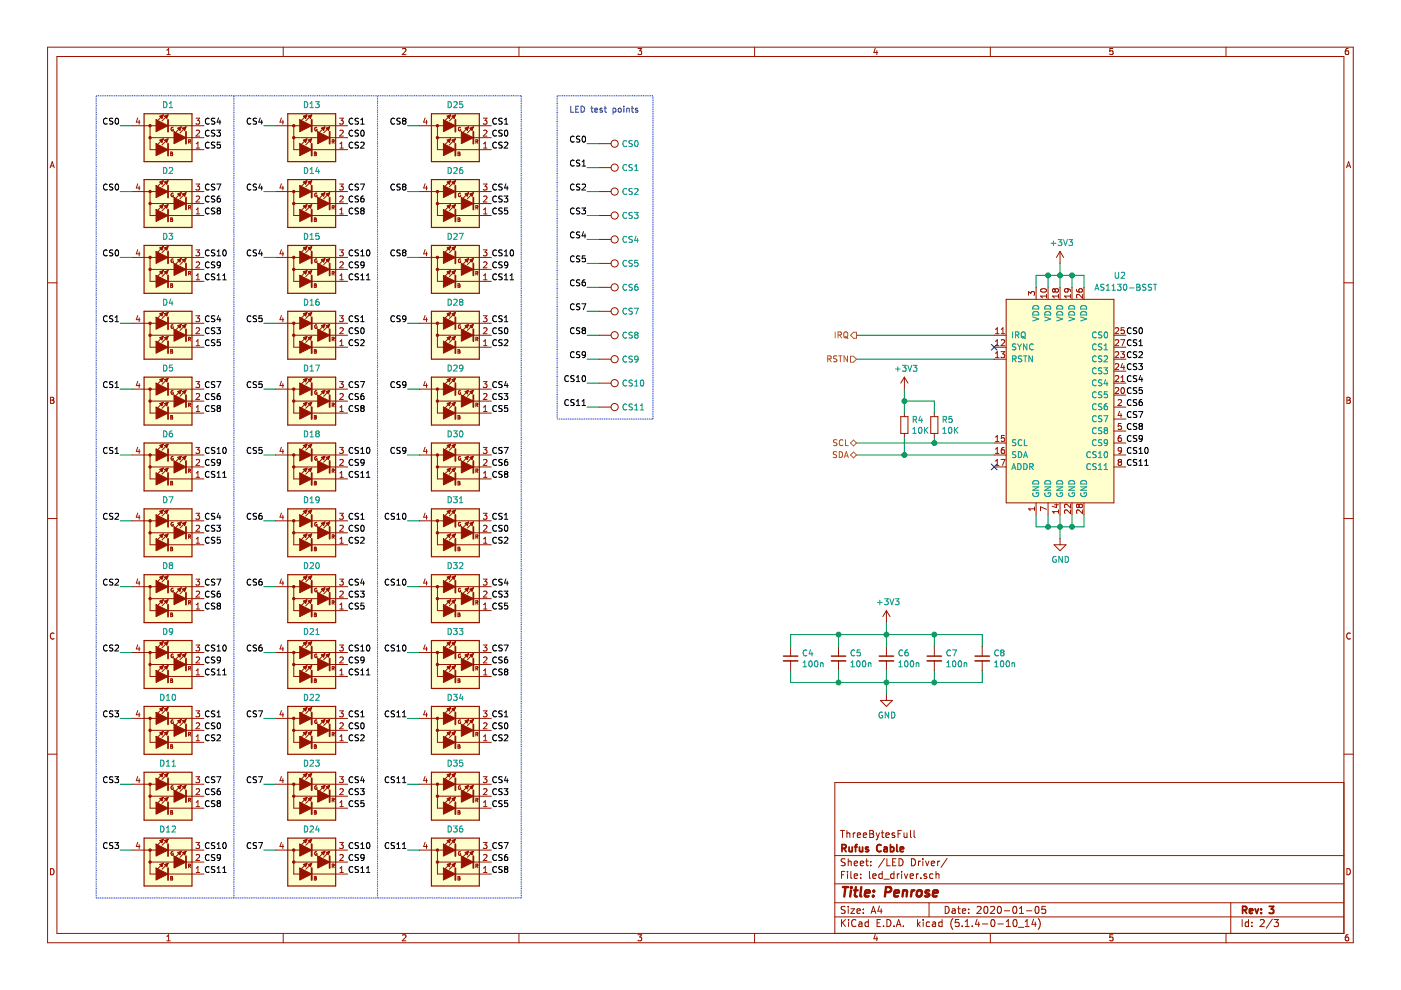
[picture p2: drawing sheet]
<svg xmlns="http://www.w3.org/2000/svg" width="297mm" height="210mm" viewBox="0 0 297 210" stroke-linecap="round" stroke-linejoin="round" font-family="sans-serif">
<path d="M.1 0h297v209.9h-297z" fill-rule="evenodd" fill="#fff" stroke="#fff" stroke-width=".21"/>
<g fill="none" stroke="#981200" stroke-width=".21">
<path d="M10.1 10h276.8v189.9h-276.8zM12.1 12h272.8v185.9h-272.8zM35.4 11.6h.7M35.4 10.6l.4-.3v1.3M60 10v2M85.3 10.4l.5-.1 .3 .3-.8 1h.8M110 10v2M135.3 10.3h.8l-.5 .5 .4 .1v.5l-.2 .2-.5-.2M160 10v2M185.6 10.2l-.3 .9h.8M185.9 10.7v.9M210 10v2"/>
<path d="M235.9 10.3h-.6v.6l.6-.1v.6l-.1 .2-.5-.2M259.9 10v2M285.9 10.3h-.4l-.2 .3-.1 .7 .3 .3 .4-.2v-.6h-.4l-.3 .2M10.6 35.6l.5-1.3 .4 1.3M10.7 35.2h.7M28 26.7h5.7M29.2 39l-.3 .9h.8M29.2 25l-.3 .9h.8M29.5 25.5v.8M29.5 39.4v.9M31.8 26.7v5h1.9M31.8 29.2h5.1"/>
<path d="M34.4 26.7h8.8M34.4 31.7h8.8M34.6 38.3l-1.3 1.3M34.6 29.4l-1.3 1.3M34.6 24.4l-1.3 1.2M35.6 38.3l-1.2 1.3M35.6 29.4l-1.2 1.3M35.6 24.4l-1.2 1.2M36.2 32.6h.2M36.5 32.6h-.1M36.5 32.5v-.2l-.3-.1v.8h.3l.1-.3-.2-.1M36.5 32.5v.1"/>
<path d="M36.7 27l-.4 .1v.3l.1 .3h.3v-.3h-.1M38.4 26.9l-1.3 1.3M39.4 29.2h3.8M39.4 26.9l-1.2 1.3M40.1 30l.3 .4M40.3 29.7l-.3-.1v.8M40.3 29.7h.1M40.3 29.7v.3h-.3M41.5 39h.8l-.4 .5 .4 .1v.5l-.2 .2-.6-.1M41.5 25.1h.8l-.4 .4 .4 .2v.4l-.2 .2-.6-.1M41.6 27.7l.5-.1 .2 .3-.8 1h.8M41.6 31.4h.7"/>
<path d="M41.6 30.5l.4-.4v1.3M58.5 26.7h5.7M59.7 39l-.3 .9h.7M59.7 25l-.3 .9h.7M60 25.5v.8M60 39.4v.9M62.3 26.7v5h1.9M62.3 29.2h5.1M64.8 26.7h8.9M64.8 31.7h8.9M65.1 38.3l-1.3 1.3M65.1 29.4l-1.3 1.3"/>
<path d="M65.1 24.4l-1.3 1.2M66.1 38.3l-1.3 1.3M66.1 29.4l-1.3 1.3M66.1 24.4l-1.3 1.2M66.6 32.6h.3M67 32.6h-.1M67 32.5v-.2l-.4-.1v.8h.4l.1-.3-.2-.1M67 32.5v.1M67.2 27l-.4 .1-.1 .3 .2 .3h.3v-.3h-.1M68.9 26.9l-1.3 1.3M69.9 29.2h3.8M69.9 26.9l-1.3 1.3"/>
<path d="M70.4 30h.4v-.3l-.4-.1v.8M70.6 30l.3 .4M72 39h.8l-.4 .5 .3 .1 .1 .5-.3 .2-.5-.1M72 25.1h.8l-.4 .4 .3 .2 .1 .4-.3 .2-.5-.1M72.1 31.4h.7M72.1 27.7l.4-.1 .3 .3-.8 1h.8M72.1 30.5l.3-.4v1.3M88.9 26.7h5.7M90.1 39l-.3 .9h.8M90.1 25l-.3 .9h.8M90.4 25.5v.8M90.4 39.4v.9"/>
<path d="M92.7 26.7v5h1.9M92.7 29.2h5.1M95.3 26.7h8.9M95.3 31.7h8.9M95.5 38.3l-1.2 1.3M95.5 29.4l-1.2 1.3M95.5 24.4l-1.2 1.2M96.6 38.3l-1.3 1.3M96.6 29.4l-1.3 1.3M96.6 24.4l-1.3 1.2M97.1 32.6h.3M97.4 32.6l.1-.3-.4-.1v.8h.4v-.3"/>
<path d="M97.4 32.6h.1M97.5 32.6v.1M97.6 27l-.3 .1-.1 .3 .1 .3h.4v-.3h-.2M99.3 26.9l-1.2 1.3M100.4 29.2h3.8M100.4 26.9l-1.3 1.3M100.9 30h.3l.1-.3-.4-.1v.8M101.1 30l.2 .4M102.5 25.1h.8l-.5 .4 .4 .2 .1 .4-.3 .2-.5-.1M102.5 39h.8l-.5 .5 .4 .1 .1 .5-.3 .2-.5-.1M102.5 30.5l.4-.4v1.3M102.5 27.7l.5-.1 .3 .3-.8 1h.8"/>
<path d="M102.5 31.4h.8M127 30.5h2.6M127 35.5h2.6M285.5 35.6l.4-1.3 .5 1.3M285.6 35.2h.6M10.1 60h2M28 40.6h5.7M28 54.6h5.7M29.2 52.9l-.3 .9h.8M29.5 53.4v.8M31.8 40.6v5.1h1.9M31.8 43.2h5.1"/>
<path d="M31.8 54.6v5.1h1.9M31.8 57.1h5.1M34.4 40.6h8.8M34.4 45.7h8.8M34.4 54.6h8.8M34.4 59.7h8.8M34.6 57.4l-1.3 1.2M34.6 52.3l-1.3 1.3M34.6 43.4l-1.3 1.3M35.6 57.4l-1.2 1.2M35.6 52.3l-1.2 1.3M35.6 43.4l-1.2 1.3"/>
<path d="M36.2 46.6h.2M36.5 46.3l-.3-.1v.8l.3-.1 .1-.2-.2-.1M36.5 46.3h.1M36.5 46.3l-.1 .3M36.7 41h-.4v.4l.1 .3 .3-.1v-.2h-.1M36.7 55h-.4v.3l.1 .3h.3v-.3h-.1M38.4 54.8l-1.3 1.3M38.4 40.9l-1.3 1.2M39.4 43.2h3.8M39.4 57.1h3.8M39.4 54.8l-1.2 1.3M39.4 40.9l-1.2 1.2"/>
<path d="M40.1 58l.3 .3M40.1 44l.3 .3M40.3 43.9l-.3 .1M40.3 57.6l-.3-.1v.8M40.3 57.9l-.3 .1M40.3 57.6h.1M40.3 43.9v-.3h-.3v.7M40.3 57.6v.3M40.3 57.9h.1M40.3 43.9h.1M41.5 53h.8l-.4 .5 .4 .1v.4l-.2 .2-.6-.1M41.6 45.4h.7"/>
<path d="M41.6 41.7l.5-.1 .2 .3-.8 .9h.8M41.6 59.3h.7M41.6 55.6l.5-.1 .2 .4-.8 .9h.8M41.6 44.5l.4-.4v1.3M41.6 58.4l.4-.3v1.2M58.5 40.6h5.7M58.5 54.6h5.7M59.7 52.9l-.3 .9h.7M60 53.4v.8M62.3 40.6v5.1h1.9M62.3 43.2h5.1M62.3 54.6v5.1h1.9"/>
<path d="M62.3 57.1h5.1M64.8 40.6h8.9M64.8 45.7h8.9M64.8 54.6h8.9M64.8 59.7h8.9M65.1 57.4l-1.3 1.2M65.1 52.3l-1.3 1.3M65.1 43.4l-1.3 1.3M66.1 57.4l-1.3 1.2M66.1 52.3l-1.3 1.3M66.1 43.4l-1.3 1.3M66.6 46.6h.3"/>
<path d="M67 46.3l-.4-.1v.8l.4-.1 .1-.2-.2-.1M67 46.3h.1M67 46.3l-.1 .3M67.2 41h-.4l-.1 .4 .2 .3 .3-.1v-.2h-.1M67.2 55h-.4l-.1 .3 .2 .3h.3v-.3h-.1M68.9 54.8l-1.3 1.3M68.9 40.9l-1.3 1.2M69.9 43.2h3.8M69.9 57.1h3.8M69.9 54.8l-1.3 1.3M69.9 40.9l-1.3 1.2M70.4 44l.4-.1v-.2l-.4-.1v.7"/>
<path d="M70.4 58l.4-.1v-.3l-.4-.1v.8M70.6 58l.3 .3M70.6 44l.3 .3M72 53h.8l-.4 .5 .3 .1 .1 .4-.3 .2-.5-.1M72.1 45.4h.7M72.1 41.7l.4-.1 .3 .3-.8 .9h.8M72.1 59.3h.7M72.1 55.6l.4-.1 .3 .4-.8 .9h.8M72.1 44.5l.3-.4v1.3M72.1 58.4l.3-.3v1.2M88.9 40.6h5.7M88.9 54.6h5.7"/>
<path d="M90.1 52.9l-.3 .9h.8M90.4 53.4v.8M92.7 40.6v5.1h1.9M92.7 54.6v5.1h1.9M92.7 43.2h5.1M92.7 57.1h5.1M95.3 40.6h8.9M95.3 45.7h8.9M95.3 54.6h8.9M95.3 59.7h8.9M95.5 43.4l-1.2 1.3M95.5 57.4l-1.2 1.2"/>
<path d="M95.5 52.3l-1.2 1.3M96.6 43.4l-1.3 1.3M96.6 57.4l-1.3 1.2M96.6 52.3l-1.3 1.3M97.1 46.2l.4 .1v.6l-.4 .1zM97.1 46.6h.3M97.6 41h-.3l-.1 .4 .1 .3 .4-.1v-.2h-.2M97.6 55h-.3l-.1 .3 .1 .3h.4v-.3h-.2M99.3 40.9l-1.2 1.2M99.3 54.8l-1.2 1.3M100.4 43.2h3.8M100.4 40.9l-1.3 1.2"/>
<path d="M100.4 57.1h3.8M100.4 54.8l-1.3 1.3M100.9 44l.3-.1 .1-.2-.4-.1v.7M100.9 58l.3-.1 .1-.3-.4-.1v.8M101.1 44l.2 .3M101.1 58l.2 .3M102.5 53h.8l-.5 .5 .4 .1 .1 .4-.3 .2-.5-.1M102.5 55.6l.5-.1 .3 .4-.8 .9h.8M102.5 45.4h.8M102.5 44.5l.4-.4v1.3M102.5 58.4l.4-.3v1.2M102.5 41.7l.5-.1 .3 .3-.8 .9h.8"/>
<path d="M102.5 59.3h.8M127 40.6h2.6M127 45.7h2.6M127 50.8h2.6M127 55.8h2.6M224.7 53.3v2.5M224.7 53.3l-.7 1.3M224.7 53.3l.8 1.3M284.9 60h2M28 68.5h5.7M29.2 66.9l-.3 .9h.8M29.5 67.4v.8"/>
<path d="M31.8 71.1h5.1M31.8 68.5v5.1h1.9M34.4 73.6h8.8M34.4 68.5h8.8M34.6 66.3l-1.3 1.2M34.6 71.3l-1.3 1.3M35.6 71.3l-1.2 1.3M35.6 66.3l-1.2 1.2M36.2 74.1l.3 .1v.7h-.3zM36.2 74.5h.2M36.2 60.5h.2M36.5 60.5h-.1"/>
<path d="M36.5 60.5v-.3h-.3v.7h.3l.1-.2-.2-.2M36.5 60.5h.1M36.7 68.9l-.4 .1v.3l.1 .3h.3v-.3h-.1M38.4 68.8l-1.3 1.3M39.4 71.1h3.8M39.4 68.8l-1.2 1.3M40 71.9h.3v-.3l-.3-.1v.8M40.1 71.9l.3 .4M41.5 66.9h.8l-.4 .5 .4 .2v.4l-.2 .2-.6-.1M41.6 69.6l.5-.1 .2 .3-.8 .9h.8M41.6 73.3h.7M41.6 72.4l.4-.4v1.3"/>
<path d="M58.5 68.5h5.7M59.7 66.9l-.3 .9h.7M60 67.4v.8M62.3 71.1h5.1M62.3 68.5v5.1h1.9M64.8 73.6h8.9M64.8 68.5h8.9M65.1 66.3l-1.3 1.2M65.1 71.3l-1.3 1.3M66.1 71.3l-1.3 1.3M66.1 66.3l-1.3 1.2M66.6 74.1l.4 .1v.7h-.4z"/>
<path d="M66.6 74.5h.3M66.6 60.5h.3M67 60.5h-.1M67 60.5v-.3h-.4v.7h.4l.1-.2-.2-.2M67 60.5h.1M67.2 68.9l-.4 .1-.1 .3 .2 .3h.3v-.3h-.1M68.9 68.8l-1.3 1.3M69.9 71.1h3.8M69.9 68.8l-1.3 1.3M70.4 71.9h.4v-.3l-.4-.1v.8M70.6 71.9l.3 .4M72 66.9h.8l-.4 .5 .3 .2 .1 .4-.3 .2-.5-.1"/>
<path d="M72.1 69.6l.4-.1 .3 .3-.8 .9h.8M72.1 73.3h.7M72.1 72.4l.3-.4v1.3M88.9 68.5h5.7M90.1 66.9l-.3 .9h.8M90.4 67.4v.8M92.7 71.1h5.1M92.7 68.5v5.1h1.9M95.3 73.6h8.9M95.3 68.5h8.9M95.5 71.3l-1.2 1.3M95.5 66.3l-1.2 1.2"/>
<path d="M96.6 71.3l-1.3 1.3M96.6 66.3l-1.3 1.2M97.1 74.1l.4 .1v.7h-.4zM97.1 74.5h.3M97.1 60.5h.3M97.4 60.5l.1-.3h-.4v.7h.4v-.3M97.4 60.5l.1 .1M97.5 60.6h.1M97.6 68.9l-.3 .1-.1 .3 .1 .3h.4v-.3h-.2M99.3 68.8l-1.2 1.3M100.4 71.1h3.8M100.4 68.8l-1.3 1.3"/>
<path d="M100.9 71.9h.3l.1-.3-.4-.1v.8M101.1 71.9l.2 .4M102.5 66.9h.8l-.5 .5 .4 .2 .1 .4-.3 .2-.5-.1M102.5 69.6l.5-.1 .3 .3-.8 .9h.8M102.5 73.3h.8M102.5 72.4l.4-.4v1.3M127 71.1h2.6M127 76.2h2.6M127 60.9h2.6M127 66h2.6M191.7 80v2.5M191.7 80l-.7 1.2"/>
<path d="M191.7 80l.8 1.2M210.8 71.1h2.5M210.8 73.6h2.5M210.8 76.2h2.5M211.1 69.8l.3-.3v1.2M211.1 72.4l.3-.4v1.3M211.1 74.9l.3-.3v1.2M211.1 70.7h.7M211.1 73.3h.7M211.1 75.8h.7M212.2 74.6h.8l-.4 .4 .3 .2 .1 .4-.2 .2-.6-.1M212.3 70.7h.7"/>
<path d="M212.3 69.8l.3-.3v1.2M212.3 72.1l.5-.1 .2 .4-.8 .9h.8M213.3 63.5h22.9v43.1h-22.9zM218.1 62.6v-.8l.5 .4 .1-.3 .4-.1 .2 .3-.1 .5M219.7 60.9v2.6M220.7 61.3a.61 .61 0 0 1 .7-.2 .61 .61 0 0 1 .4 .7 .76 .76 0 0 1-1.2-.3zM221.9 62.4v.8M221.9 62.8h-1.3l.4 .4M222.2 60.9v2.6M223.7 61.5l-.2-.3-.4 .3 .2 .4h.3l.1-.2M223.7 61.5l.2-.3h.3l.2 .3v.3l-.2 .1h-.4l-.1-.2M223.7 61.5v.2"/>
<path d="M224.4 62.8h-1.3l.4 .4M224.4 62.4v.8M224.7 60.9v2.6M226.2 61.2l.3 .3-.1 .3-.6 .1-.1-.4 .2-.3 .8 .1 .2 .2 .1 .3M227 62.8h-1.3l.3 .4M227 62.4v.8M227.3 60.9v2.6M228.2 61.3l.2 .5 .4 .1h.6v-.6l-.1-.1-.5 .1-.1 .4 .3 .2M229.5 62.4v.8l-.9-.8-.4 .3 .2 .5M229.8 60.9v2.6M236.2 71.1h2.5M236.2 73.6h2.5"/>
<path d="M236.2 76.2h2.5M236.2 78.7h2.5M236.5 69.6l.4-.1 .3 .3-.8 .9h.8M236.5 72.1l.4-.1 .3 .4-.8 .9h.8M236.5 74.7l.4-.1 .3 .3-.8 .9h.8M236.5 77.2l.4-.1 .3 .4-.8 .9h.8M236.5 79.8l.4-.2 .3 .4-.8 .9h.8M237.6 72h.9l-.6 1.3M237.6 74.6h.8l-.4 .4 .3 .2 .1 .4-.2 .2-.6-.1M237.7 80l.3-.4v1.3M238 77l-.3 .9h.8M238.3 77.5v.9"/>
<path d="M238.3 69.5h-.6v.6l.5-.1 .2 .2v.3l-.2 .2-.5-.1M10.7 84.2h.5l.2 .3-.2 .3 .3 .3-.3 .4h-.5zM10.7 84.8h.5M28 96.5h5.7M28 82.5h5.7M29.2 94.8l-.3 .9h.8M29.2 80.9l-.3 .8h.8M29.5 81.3v.9M29.5 95.3v.8M31.8 99h5.1M31.8 96.5v5h1.9M31.8 82.5v5.1h1.9"/>
<path d="M31.8 85h5.1M34.4 96.5h8.8M34.4 82.5h8.8M34.4 87.6h8.8M34.6 99.3l-1.3 1.2M34.6 94.2l-1.3 1.3M34.6 80.2l-1.3 1.3M34.6 85.3l-1.3 1.3M35.6 85.3l-1.2 1.3M35.6 99.3l-1.2 1.2M35.6 94.2l-1.2 1.3M35.6 80.2l-1.2 1.3"/>
<path d="M36.2 88.4h.2M36.5 88.1h-.3v.7h.3l.1-.2-.2-.2M36.5 88.1v.1M36.5 88.4h-.1M36.5 88.4h.1M36.5 88.2v.2M36.7 96.8l-.4 .1v.3l.1 .3h.3v-.3h-.1M36.7 82.9h-.4v.4l.1 .3 .3-.1v-.2h-.1M38.4 96.7l-1.3 1.3M38.4 82.8l-1.3 1.2M39.4 99h3.8M39.4 85h3.8"/>
<path d="M39.4 96.7l-1.2 1.3M39.4 82.8l-1.2 1.2M40.1 99.8l.3 .4M40.1 85.9l.3 .3M40.3 99.5l-.3-.1v.8M40.3 85.5h-.3v.7M40.3 85.8l-.3 .1M40.3 99.5h.1M40.3 85.5h.1M40.3 99.5v.3h-.3M40.3 85.5v.3M40.3 85.8h.1"/>
<path d="M41.5 94.9h.8l-.4 .4 .4 .2v.4l-.2 .2-.6-.1M41.5 80.9h.8l-.4 .5 .4 .1v.4l-.2 .3-.6-.2M41.6 97.5l.5-.1 .2 .4-.8 .9h.8M41.6 83.6l.5-.2 .2 .4-.8 .9h.8M41.6 87.3h.7M41.6 86.3l.4-.3v1.3M58.5 96.5h5.7M58.5 82.5h5.7M59.7 94.8l-.3 .9h.7M59.7 80.9l-.3 .8h.7M60 81.3v.9M60 95.3v.8"/>
<path d="M62.3 99h5.1M62.3 96.5v5h1.9M62.3 82.5v5.1h1.9M62.3 85h5.1M64.8 96.5h8.9M64.8 82.5h8.9M64.8 87.6h8.9M65.1 80.2l-1.3 1.3M65.1 99.3l-1.3 1.2M65.1 94.2l-1.3 1.3M65.1 85.3l-1.3 1.3M66.1 99.3l-1.3 1.2"/>
<path d="M66.1 94.2l-1.3 1.3M66.1 85.3l-1.3 1.3M66.1 80.2l-1.3 1.3M66.6 88.4h.3M67 88.1h-.4v.7h.4l.1-.2-.2-.2M67 88.1v.1M67 88.4h-.1M67 88.2v.2M67 88.4h.1M67.2 96.8l-.4 .1-.1 .3 .2 .3h.3v-.3h-.1M67.2 82.9h-.4l-.1 .4 .2 .3 .3-.1v-.2h-.1M68.9 96.7l-1.3 1.3"/>
<path d="M68.9 82.8l-1.3 1.2M69.9 99h3.8M69.9 85h3.8M69.9 96.7l-1.3 1.3M69.9 82.8l-1.3 1.2M70.4 99.8h.4v-.3l-.4-.1v.8M70.4 85.9l.4-.1v-.3h-.4v.7M70.6 99.8l.3 .4M70.6 85.9l.3 .3M72 94.9h.8l-.4 .4 .3 .2 .1 .4-.3 .2-.5-.1M72 80.9h.8l-.4 .5 .3 .1 .1 .4-.3 .3-.5-.2M72.1 97.5l.4-.1 .3 .4-.8 .9h.8"/>
<path d="M72.1 83.6l.4-.2 .3 .4-.8 .9h.8M72.1 87.3h.7M72.1 86.3l.3-.3v1.3M88.9 96.5h5.7M88.9 82.5h5.7M90.1 94.8l-.3 .9h.8M90.1 80.9l-.3 .8h.8M90.4 81.3v.9M90.4 95.3v.8M92.7 99h5.1M92.7 82.5v5.1h1.9M92.7 96.5v5h1.9"/>
<path d="M92.7 85h5.1M95.3 96.5h8.9M95.3 82.5h8.9M95.3 87.6h8.9M95.5 99.3l-1.2 1.2M95.5 94.2l-1.2 1.3M95.5 85.3l-1.2 1.3M95.5 80.2l-1.2 1.3M96.6 99.3l-1.3 1.2M96.6 94.2l-1.3 1.3M96.6 85.3l-1.3 1.3M96.6 80.2l-1.3 1.3"/>
<path d="M97.1 88.4h.3M97.4 88.4l.1-.2-.4-.1v.7h.4v-.3M97.4 88.4l.1 .1M97.5 88.5h.1M97.6 96.8l-.3 .1-.1 .3 .1 .3h.4v-.3h-.2M97.6 82.9h-.3l-.1 .4 .1 .3 .4-.1v-.2h-.2M99.3 96.7l-1.2 1.3M99.3 82.8l-1.2 1.2M100.4 99h3.8M100.4 96.7l-1.3 1.3M100.4 85h3.8M100.4 82.8l-1.3 1.2"/>
<path d="M100.9 85.9l.3-.1 .1-.3h-.4v.7M100.9 99.8h.3l.1-.3-.4-.1v.8M101.1 99.8l.2 .4M101.1 85.9l.2 .3M102.5 94.9h.8l-.5 .4 .4 .2 .1 .4-.3 .2-.5-.1M102.5 80.9h.8l-.5 .5 .4 .1 .1 .4-.3 .3-.5-.2M102.5 97.5l.5-.1 .3 .4-.8 .9h.8M102.5 83.6l.5-.2 .3 .4-.8 .9h.8M102.5 86.3l.4-.3v1.3M102.5 87.3h.8M127 86.3h2.6M127 81.2h2.6"/>
<path d="M191 88.3h1.5v3.6h-1.5zM191.7 87.6v.7M191.7 91.9v.8M197.3 88.3h1.6v3.6h-1.6zM198.1 87.6v.7M198.1 91.9v.8M210.8 93.9h2.5M210.8 96.5h2.5M210.8 99h2.5M211.1 92.7l.3-.4v1.3M211.1 95.2l.3-.3v1.2M211.1 97.8l.3-.4v1.3"/>
<path d="M211.1 93.6h.7M211.1 96.1h.7M211.1 98.7h.7M212.2 97.4h.9l-.6 1.3M212.9 94.9l-.4 .1-.2 .4v.6l.6 .1 .1-.2-.1-.5-.4-.1-.2 .3M212.9 92.3h-.6v.6l.5-.1 .2 .3v.3l-.2 .2-.5-.1M236.2 93.9h2.5M236.2 96.5h2.5M236.2 99h2.5M236.2 86.3h2.5M236.2 83.8h2.5M236.2 81.2h2.5"/>
<path d="M236.2 88.8h2.5M236.2 91.4h2.5M236.5 82.3l.4-.1 .3 .3-.8 .9h.8M237.1 84.8l.4-.1 .3 .4-.8 .9h.8M237.3 98l-.2-.3 .2-.3h.2l.3 .3-.3 .3M237.3 98l-.2 .2v.2l.2 .3 .4-.1 .1-.2v-.2l-.3-.2M237.3 98h.2M237.4 87.2l-.3 .9h.7M237.7 92.3h-.3a.79 .79 0 0 0-.1 1.3l.4-.1 .1-.4-.3-.3h-.2l-.2 .3M237.7 87.7v.8M237.7 80.9h.7M237.7 89.8h-.6v.6l.4-.1 .3 .2v.3l-.3 .3-.4-.2"/>
<path d="M237.8 95.4l-.3 .3-.3-.1-.1-.2v-.4l.4-.1 .3 .2-.2 .9-.4 .1M237.8 82.3l.2-.1a.67 .67 0 0 1 .4 .6 .67 .67 0 0 1-.4 .6l-.3-.4zM285.6 84.2h.4l.3 .3-.3 .3 .3 .3-.2 .4h-.5zM285.6 84.8h.4M10.1 109.9h2M28 110.4h5.7M29.2 108.8l-.3 .9h.8M29.5 109.3v.8M31.8 110.4v5.1h1.9M31.8 113h5.1M34.4 115.5h8.8M34.4 110.4h8.8"/>
<path d="M34.4 101.5h8.8M34.6 113.2l-1.3 1.3M34.6 108.1l-1.3 1.3M35.6 113.2l-1.2 1.3M35.6 108.1l-1.2 1.3M36.2 116.4h.2M36.2 102.1h.3v.7h-.3zM36.2 102.4h.2M36.5 116.1l-.3-.1v.8l.3-.1 .1-.2-.2-.1M36.5 116.1h.1M36.5 116.1l-.1 .3M36.7 110.8l-.4 .1v.3l.1 .3 .3-.1v-.2h-.1"/>
<path d="M38.4 110.7l-1.3 1.3M39.4 113h3.8M39.4 110.7l-1.2 1.3M40.1 113.8l.3 .4M40.3 113.8h-.3M40.3 113.7v-.3h-.3v.8M40.3 113.7v.1M41.5 108.8h.8l-.4 .5 .4 .1v.5l-.2 .2-.6-.1M41.6 115.2h.7M41.6 111.5l.5-.1 .2 .3-.8 .9h.8M41.6 101.2h.7M41.6 100.3l.4-.4v1.3"/>
<path d="M41.6 114.3l.4-.4v1.3M58.5 110.4h5.7M59.7 108.8l-.3 .9h.7M60 109.3v.8M62.3 110.4v5.1h1.9M62.3 113h5.1M64.8 115.5h8.9M64.8 110.4h8.9M64.8 101.5h8.9M65.1 108.1l-1.3 1.3M65.1 113.2l-1.3 1.3M66.1 113.2l-1.3 1.3"/>
<path d="M66.1 108.1l-1.3 1.3M66.6 116.4h.3M66.6 102.1h.4v.7h-.4zM66.6 102.4h.3M67 116.1l-.4-.1v.8l.4-.1 .1-.2-.2-.1M67 116.1h.1M67 116.1l-.1 .3M67.2 110.8l-.4 .1-.1 .3 .2 .3 .3-.1v-.2h-.1M68.9 110.7l-1.3 1.3M69.9 113h3.8M69.9 110.7l-1.3 1.3M70.4 113.8h.4v-.3l-.4-.1v.8"/>
<path d="M70.6 113.8l.3 .4M72 108.8h.8l-.4 .5 .3 .1 .1 .5-.3 .2-.5-.1M72.1 115.2h.7M72.1 111.5l.4-.1 .3 .3-.8 .9h.8M72.1 101.2h.7M72.1 100.3l.3-.4v1.3M72.1 114.3l.3-.4v1.3M88.9 110.4h5.7M90.1 108.8l-.3 .9h.8M90.4 109.3v.8M92.7 110.4v5.1h1.9M92.7 113h5.1"/>
<path d="M95.3 115.5h8.9M95.3 110.4h8.9M95.3 101.5h8.9M95.5 113.2l-1.2 1.3M95.5 108.1l-1.2 1.3M96.6 113.2l-1.3 1.3M96.6 108.1l-1.3 1.3M97.1 116l.4 .1v.6l-.4 .1zM97.1 116.4h.3M97.1 102.4h.3M97.4 102.4l.1-.3h-.4v.7h.4v-.3M97.4 102.4l.1 .1"/>
<path d="M97.5 102.5h.1M97.6 110.8l-.3 .1-.1 .3 .1 .3 .4-.1v-.2h-.2M99.3 110.7l-1.2 1.3M100.4 113h3.8M100.4 110.7l-1.3 1.3M100.9 113.8h.3l.1-.3-.4-.1v.8M101.1 113.8l.2 .4M102.5 108.8h.8l-.5 .5 .4 .1 .1 .5-.3 .2-.5-.1M102.5 100.3l.4-.4v1.3M102.5 114.3l.4-.4v1.3M102.5 111.5l.5-.1 .3 .3-.8 .9h.8M102.5 115.2h.8"/>
<path d="M102.5 101.2h.8M219.3 107.5v.7M219.3 107.9h-1.2l.3 .3M219.7 106.6v2.6M221.9 108l-1.3-.5v.8M222.2 106.6v2.6M223.5 115.5h2.5l-1.3 1.3zM223.6 107h.8M224 106.8v.8l-.9-.3M224.4 108.1v.8M224.4 108.5h-1.3l.4 .4M224.7 106.6v2.6"/>
<path d="M224.7 114.2v1.3M227 106.9v.8l-1-.8-.3 .3 .1 .4M227 108.1v.8l-1-.8-.3 .3 .1 .5M227.3 106.6v2.6M228.8 107.2l-.3-.3-.3 .3 .2 .4h.3l.1-.2M228.8 107.2l.2-.3h.3l.2 .3-.1 .3-.1 .1h-.4l-.1-.2M228.8 107.2v.2M229.5 108.1v.8l-.9-.8-.4 .3 .2 .5M229.8 106.6v2.6M284.9 109.9h2M11.5 134.3a.58 .58 0 0 0-.8 .5 .58 .58 0 0 0 .8 .6M28 138.4h5.7"/>
<path d="M28 124.4h5.7M29.2 136.7l-.3 .9h.8M29.2 122.7l-.3 .9h.8M29.5 123.2v.9M29.5 137.2v.8M31.8 138.4v5h1.9M31.8 124.4v5.1h1.9M31.8 126.9h5.1M34.4 138.4h8.8M34.4 124.4h8.8M34.4 129.5h8.8M34.6 127.2l-1.3 1.3"/>
<path d="M34.6 136.1l-1.3 1.2M34.6 122.1l-1.3 1.3M35.6 127.2l-1.2 1.3M35.6 136.1l-1.2 1.2M35.6 122.1l-1.2 1.3M36.2 130.3h.2M36.5 130.3h-.1M36.5 130.3v-.3h-.3v.7h.3l.1-.2-.2-.2M36.5 130.3h.1M36.7 138.7l-.4 .1v.3l.1 .3h.3v-.3h-.1M36.7 124.8h-.4v.4l.1 .3 .3-.1v-.2h-.1M38.4 138.6l-1.3 1.3"/>
<path d="M38.4 124.6l-1.3 1.3M39.4 126.9h3.8M39.4 138.6l-1.2 1.3M39.4 124.6l-1.2 1.3M40.1 127.8l.3 .3M40.3 127.4h-.3v.7M40.3 127.4h.1M40.3 127.4v.3l-.3 .1M41.5 136.8h.8l-.4 .4 .4 .2v.4l-.2 .2-.6-.1M41.5 122.8h.8l-.4 .5 .4 .1v.4l-.2 .3-.6-.2M41.6 139.4l.5-.1 .2 .3-.8 1h.8M41.6 129.1h.7"/>
<path d="M41.6 125.5l.5-.2 .2 .4-.8 .9h.8M41.6 128.2l.4-.3v1.2M58.5 138.4h5.7M58.5 124.4h5.7M59.7 136.7l-.3 .9h.7M59.7 122.7l-.3 .9h.7M60 123.2v.9M60 137.2v.8M62.3 138.4v5h1.9M62.3 124.4v5.1h1.9M62.3 126.9h5.1M64.8 138.4h8.9"/>
<path d="M64.8 124.4h8.9M64.8 129.5h8.9M65.1 136.1l-1.3 1.2M65.1 122.1l-1.3 1.3M65.1 127.2l-1.3 1.3M66.1 136.1l-1.3 1.2M66.1 127.2l-1.3 1.3M66.1 122.1l-1.3 1.3M66.6 130.3h.3M67 130.3h-.1M67 130.3v-.3h-.4v.7h.4l.1-.2-.2-.2M67 130.3h.1"/>
<path d="M67.2 138.7l-.4 .1-.1 .3 .2 .3h.3v-.3h-.1M67.2 124.8h-.4l-.1 .4 .2 .3 .3-.1v-.2h-.1M68.9 138.6l-1.3 1.3M68.9 124.6l-1.3 1.3M69.9 126.9h3.8M69.9 138.6l-1.3 1.3M69.9 124.6l-1.3 1.3M70.4 127.8l.4-.1v-.3h-.4v.7M70.6 127.8l.3 .3M72 136.8h.8l-.4 .4 .3 .2 .1 .4-.3 .2-.5-.1M72 122.8h.8l-.4 .5 .3 .1 .1 .4-.3 .3-.5-.2M72.1 139.4l.4-.1 .3 .3-.8 1h.8"/>
<path d="M72.1 129.1h.7M72.1 125.5l.4-.2 .3 .4-.8 .9h.8M72.1 128.2l.3-.3v1.2M88.9 138.4h5.7M88.9 124.4h5.7M90.1 136.7l-.3 .9h.8M90.1 122.7l-.3 .9h.8M90.4 123.2v.9M90.4 137.2v.8M92.7 124.4v5.1h1.9M92.7 138.4v5h1.9M92.7 126.9h5.1"/>
<path d="M95.3 138.4h8.9M95.3 124.4h8.9M95.3 129.5h8.9M95.5 136.1l-1.2 1.2M95.5 127.2l-1.2 1.3M95.5 122.1l-1.2 1.3M96.6 136.1l-1.3 1.2M96.6 127.2l-1.3 1.3M96.6 122.1l-1.3 1.3M97.1 130.3h.3M97.4 130.3l.1-.2-.4-.1v.7h.4v-.3M97.4 130.3l.1 .1"/>
<path d="M97.5 130.4h.1M97.6 124.8h-.3l-.1 .4 .1 .3 .4-.1v-.2h-.2M97.6 138.7l-.3 .1-.1 .3 .1 .3h.4v-.3h-.2M99.3 138.6l-1.2 1.3M99.3 124.6l-1.2 1.3M100.4 138.6l-1.3 1.3M100.4 126.9h3.8M100.4 124.6l-1.3 1.3M100.9 127.8l.3-.1 .1-.3h-.4v.7M101.1 127.8l.2 .3M102.5 122.8h.8l-.5 .5 .4 .1 .1 .4-.3 .3-.5-.2M102.5 136.8h.8l-.5 .4 .4 .2 .1 .4-.3 .2-.5-.1"/>
<path d="M102.5 125.5l.5-.2 .3 .4-.8 .9h.8M102.5 128.2l.4-.3v1.2M102.5 139.4l.5-.1 .3 .3-.8 1h.8M102.5 129.1h.8M167.6 137.1v2M177.8 137.1v2M187.9 129.5v2.5M187.9 137.1v2M187.9 129.5l-.7 1.2M187.9 129.5l.8 1.2M198.1 137.1v2M208.2 137.1v2"/>
<path d="M286.3 134.3a.58 .58 0 0 0-.8 .5 .58 .58 0 0 0 .8 .6M10.1 159.9h2M28 152.3h5.7M29.2 150.7l-.3 .9h.8M29.5 151.1v.9M31.8 152.3v5.1h1.9M31.8 154.9h5.1M31.8 140.9h5.1M34.4 152.3h8.8M34.4 157.4h8.8M34.4 143.4h8.8M34.6 155.1l-1.3 1.3"/>
<path d="M34.6 150l-1.3 1.3M34.6 141.1l-1.3 1.3M35.6 155.1l-1.2 1.3M35.6 141.1l-1.2 1.3M35.6 150l-1.2 1.3M36.2 158.3h.2M36.2 143.9l.3 .1v.7h-.3zM36.2 144.3h.2M36.5 157.9h-.3v.8l.3-.1 .1-.2-.2-.1M36.5 157.9v.1M36.5 158.2l-.1 .1M36.5 158v.2"/>
<path d="M36.5 158.2h.1M36.7 152.7h-.4v.4l.1 .3 .3-.1v-.2h-.1M38.4 152.6l-1.3 1.2M39.4 154.9h3.8M39.4 140.9h3.8M39.4 152.6l-1.2 1.2M40 141.7h.3v-.3l-.3-.1v.8M40.1 155.7l.3 .3M40.1 141.7l.3 .4M40.3 155.3h-.3v.7M40.3 155.6l-.3 .1M40.3 155.3v.1"/>
<path d="M40.3 155.4v.2M40.3 155.6h.1M41.5 150.7h.8l-.4 .5 .4 .1v.5l-.2 .2-.6-.1M41.6 157.1h.7M41.6 153.4l.5-.1 .2 .3-.8 .9h.8M41.6 143.1h.7M41.6 142.2l.4-.4v1.3M41.6 156.1l.4-.3v1.3M58.5 152.3h5.7M59.7 150.7l-.3 .9h.7M60 151.1v.9M62.3 152.3v5.1h1.9"/>
<path d="M62.3 154.9h5.1M62.3 140.9h5.1M64.8 152.3h8.9M64.8 157.4h8.9M64.8 143.4h8.9M65.1 155.1l-1.3 1.3M65.1 150l-1.3 1.3M65.1 141.1l-1.3 1.3M66.1 155.1l-1.3 1.3M66.1 150l-1.3 1.3M66.1 141.1l-1.3 1.3M66.6 158.3h.3"/>
<path d="M66.6 143.9l.4 .1v.7h-.4zM66.6 144.3h.3M67 157.9h-.4v.8l.4-.1 .1-.2-.2-.1M67 157.9v.1M67 158.2l-.1 .1M67 158v.2M67 158.2h.1M67.2 152.7h-.4l-.1 .4 .2 .3 .3-.1v-.2h-.1M68.9 152.6l-1.3 1.2M69.9 154.9h3.8M69.9 140.9h3.8M69.9 152.6l-1.3 1.2"/>
<path d="M70.4 155.7l.4-.1v-.2l-.4-.1v.7M70.4 141.7h.4v-.3l-.4-.1v.8M70.6 155.7l.3 .3M70.6 141.7l.3 .4M72 150.7h.8l-.4 .5 .3 .1 .1 .5-.3 .2-.5-.1M72.1 157.1h.7M72.1 153.4l.4-.1 .3 .3-.8 .9h.8M72.1 143.1h.7M72.1 142.2l.3-.4v1.3M72.1 156.1l.3-.3v1.3M88.9 152.3h5.7M90.1 150.7l-.3 .9h.8"/>
<path d="M90.4 151.1v.9M92.7 152.3v5.1h1.9M92.7 154.9h5.1M92.7 140.9h5.1M95.3 152.3h8.9M95.3 157.4h8.9M95.3 143.4h8.9M95.5 155.1l-1.2 1.3M95.5 150l-1.2 1.3M95.5 141.1l-1.2 1.3M96.6 155.1l-1.3 1.3M96.6 150l-1.3 1.3"/>
<path d="M96.6 141.1l-1.3 1.3M97.1 143.9l.4 .1v.7h-.4zM97.1 158.3h.3M97.1 144.3h.3M97.4 158.3l.1-.3-.4-.1v.8l.4-.1v-.3M97.4 158.3h.1M97.5 158.3h.1M97.6 152.7h-.3l-.1 .4 .1 .3 .4-.1v-.2h-.2M99.3 152.6l-1.2 1.2M100.4 154.9h3.8M100.4 152.6l-1.3 1.2M100.4 140.9h3.8"/>
<path d="M100.9 141.7h.3l.1-.3-.4-.1v.8M100.9 155.7l.3-.1 .1-.2-.4-.1v.7M101.1 155.7l.2 .3M101.1 141.7l.2 .4M102.5 150.7h.8l-.5 .5 .4 .1 .1 .5-.3 .2-.5-.1M102.5 142.2l.4-.4v1.3M102.5 156.1l.4-.3v1.3M102.5 153.4l.5-.1 .3 .3-.8 .9h.8M102.5 157.1h.8M102.5 143.1h.8M167.6 140.1v2.1M177.8 140.1v2.1"/>
<path d="M186.7 148.5h2.5l-1.3 1.3zM187.9 140.1v2.1M187.9 147.2v1.3M198.1 140.1v2.1M208.2 140.1v2.1M284.9 159.9h2M28 166.3h5.7M29.2 178.6l-.3 .9h.8M29.2 164.6l-.3 .9h.8M29.5 165.1v.8M29.5 179.1v.8M31.8 166.3v5.1h1.9"/>
<path d="M31.8 168.8h5.1M34.4 166.3h8.8M34.4 171.4h8.8M34.6 169.1l-1.3 1.2M34.6 164l-1.3 1.3M34.6 178l-1.3 1.2M35.6 178l-1.2 1.2M35.6 169.1l-1.2 1.2M35.6 164l-1.2 1.3M36.2 171.9h.3v.7h-.3zM36.2 172.2h.2M36.7 166.7h-.4v.3l.1 .3h.3v-.3h-.1"/>
<path d="M38.4 166.5l-1.3 1.3M39.4 168.8h3.8M39.4 166.5l-1.2 1.3M40.1 169.7l.3 .3M40.3 169.3l-.3-.1v.8M40.3 169.3h.1M40.3 169.3v.3l-.3 .1M41.5 178.6h.8l-.4 .5 .4 .1v.5l-.2 .2-.6-.1M41.5 164.7h.8l-.4 .5 .4 .1v.4l-.2 .2-.6-.1M41.6 171h.7M41.6 167.3l.5-.1 .2 .4-.8 .9h.8M41.6 170.1l.4-.3v1.2"/>
<path d="M58.5 166.3h5.7M59.7 178.6l-.3 .9h.7M59.7 164.6l-.3 .9h.7M60 165.1v.8M60 179.1v.8M62.3 166.3v5.1h1.9M62.3 168.8h5.1M64.8 166.3h8.9M64.8 171.4h8.9M65.1 178l-1.3 1.2M65.1 164l-1.3 1.3M65.1 169.1l-1.3 1.2"/>
<path d="M66.1 178l-1.3 1.2M66.1 169.1l-1.3 1.2M66.1 164l-1.3 1.3M66.6 171.9h.4v.7h-.4zM66.6 172.2h.3M67.2 166.7h-.4l-.1 .3 .2 .3h.3v-.3h-.1M68.9 166.5l-1.3 1.3M69.9 168.8h3.8M69.9 166.5l-1.3 1.3M70.4 169.7l.4-.1v-.3l-.4-.1v.8M70.6 169.7l.3 .3M72 178.6h.8l-.4 .5 .3 .1 .1 .5-.3 .2-.5-.1"/>
<path d="M72 164.7h.8l-.4 .5 .3 .1 .1 .4-.3 .2-.5-.1M72.1 171h.7M72.1 167.3l.4-.1 .3 .4-.8 .9h.8M72.1 170.1l.3-.3v1.2M88.9 166.3h5.7M90.1 178.6l-.3 .9h.8M90.1 164.6l-.3 .9h.8M90.4 165.1v.8M90.4 179.1v.8M92.7 166.3v5.1h1.9M92.7 168.8h5.1M95.3 166.3h8.9"/>
<path d="M95.3 171.4h8.9M95.5 178l-1.2 1.2M95.5 169.1l-1.2 1.2M95.5 164l-1.2 1.3M96.6 178l-1.3 1.2M96.6 169.1l-1.3 1.2M96.6 164l-1.3 1.3M97.1 171.9h.4v.7h-.4zM97.1 172.2h.3M97.6 166.7h-.3l-.1 .3 .1 .3h.4v-.3h-.2M99.3 166.5l-1.2 1.3M100.4 168.8h3.8"/>
<path d="M100.4 166.5l-1.3 1.3M100.9 169.7l.3-.1 .1-.3-.4-.1v.8M101.1 169.7l.2 .3M102.5 164.7h.8l-.5 .5 .4 .1 .1 .4-.3 .2-.5-.1M102.5 178.6h.8l-.5 .5 .4 .1 .1 .5-.3 .2-.5-.1M102.5 167.3l.5-.1 .3 .4-.8 .9h.8M102.5 170.1l.4-.3v1.2M102.5 171h.8M178.2 176.1h.9M178.6 176.1v1.5M179.6 176.1v1.5M179.6 176.7l.2-.1 .3 .1 .1 .9"/>
<path d="M180.9 176.6v1M181.3 176.6l-.4 .3M181.8 177.1l.7-.2-.1-.2-.4-.1-.2 .2v.7h.6M183 177.1l.7-.2v-.2l-.4-.1-.3 .2 .1 .7h.6M184.4 176.1h.5l.3 .3-.1 .3-.2 .1 .2 .1 .1 .4-.2 .3h-.6zM184.4 176.8h.5M185.8 176.6l.3 1M186.1 177.6l-.3 .5M186.5 176.6l-.4 1M186.8 176.6h.6M187.1 176.1v1.3l.3 .2M187.8 177.1l.7-.2v-.2l-.5-.1-.2 .2 .1 .7h.6"/>
<path d="M189.7 176.7l-.4-.1-.2 .2 .1 .2 .5 .1v.4h-.6M190.4 176.8h.5M191.1 176.1h-.7v1.5M191.7 176.6v.9l.4 .1 .2-.2M192.3 176.6v1M193 176.1v1.3l.2 .2M193.8 176.1v1.3l.2 .2M284.9 165.9h-107.9v32M10.7 184.2a.65 .65 0 0 1 .8 .6 .65 .65 0 0 1-.8 .7zM28 180.2h5.7M31.8 182.8h5.1M31.8 180.2v5.1h1.9"/>
<path d="M34.4 180.2h8.8M34.4 185.3h8.8M34.6 183l-1.3 1.3M35.4 198.5l.4-.3v1.3M35.4 199.5h.7M35.6 183l-1.2 1.3M36.2 186.2h.2M36.5 185.9l-.3-.1v.8h.3l.1-.3-.2-.1M36.5 185.9h.1M36.5 186.2h-.1M36.5 185.9v.2M36.5 186.1v.1"/>
<path d="M36.7 180.6l-.4 .1v.3l.1 .3h.3v-.3h-.1M38.4 180.5l-1.3 1.3M39.4 182.8h3.8M39.4 180.5l-1.2 1.3M40.1 183.6l.3 .4M40.3 183.6h-.3M40.3 183.5v-.2l-.3-.1v.8M40.3 183.5v.1M41.6 185h.7M41.6 181.3l.5-.1 .2 .3-.8 .9h.8M41.6 184.1l.4-.4v1.3M58.5 180.2h5.7"/>
<path d="M60 197.9v2M62.3 182.8h5.1M62.3 180.2v5.1h1.9M64.8 180.2h8.9M64.8 185.3h8.9M65.1 183l-1.3 1.3M66.1 183l-1.3 1.3M66.6 186.2h.3M67 185.9l-.4-.1v.8h.4l.1-.3-.2-.1M67 185.9h.1M67 186.2h-.1M67 185.9v.2"/>
<path d="M67 186.1v.1M67.2 180.6l-.4 .1-.1 .3 .2 .3h.3v-.3h-.1M68.9 180.5l-1.3 1.3M69.9 182.8h3.8M69.9 180.5l-1.3 1.3M70.4 183.6h.4v-.3l-.4-.1v.8M70.6 183.6l.3 .4M72.1 185h.7M72.1 181.3l.4-.1 .3 .3-.8 .9h.8M72.1 184.1l.3-.4v1.3M85.3 198.3l.5-.1 .3 .3-.8 1h.8M88.9 180.2h5.7"/>
<path d="M92.7 182.8h5.1M92.7 180.2v5.1h1.9M95.3 180.2h8.9M95.3 185.3h8.9M95.5 183l-1.2 1.3M96.6 183l-1.3 1.3M97.1 185.8l.4 .1v.7h-.4zM97.1 186.2h.3M97.6 180.6l-.3 .1-.1 .3 .1 .3h.4v-.3h-.2M99.3 180.5l-1.2 1.3M100.4 182.8h3.8M100.4 180.5l-1.3 1.3"/>
<path d="M100.9 183.6h.3l.1-.3-.4-.1v.8M101.1 183.6l.2 .4M102.5 184.1l.4-.4v1.3M102.5 181.3l.5-.1 .3 .3-.8 .9h.8M102.5 185h.8M110 197.9v2M135.3 198.2h.8l-.5 .5 .4 .1v.6l-.2 .1-.5-.1M160 197.9v2M177 194.4h107.9M177 191.4h107.9M177 187.4h107.9M177 181.4h107.9"/>
<path d="M178.4 185.5h.5M178.4 195v1.5M178.6 195.6l.7 .9M179.1 184.8h-.7v1.5M179.2 192.2h-.6l-.3 .2 .2 .4 .6 .3v.4l-.2 .2-.6-.1M179.2 182.1h-.6l-.3 .2 .2 .4 .6 .3v.4l-.2 .2-.6-.1M179.3 195l-.9 .8M179.7 184.8v.1M179.7 185.3v1M179.8 182.1v1.5M179.8 192.2v.1M179.8 192.7v1"/>
<path d="M179.8 182.7l.2-.1h.4l.1 1M179.9 195v.1M179.9 195.5v1M180.4 192.7h.8l-.8 1h.8M180.4 184.8v1.3l.2 .2M181.1 185.8l.7-.2v-.3h-.5l-.2 .2 .1 .7h.6M181.1 183.1l.7-.2v-.3h-.5l-.2 .2 .1 .7h.6M181.5 195.1a.59 .59 0 0 0-.8 0 .59 .59 0 0 0-.1 .7 .56 .56 0 0 0 .2 .6 .56 .56 0 0 0 .7-.1M181.7 193.2l.7-.2-.1-.2-.4-.1-.2 .2 .1 .7h.5M182.1 195.5h.6l.1 1M182.4 183.1l.7-.2-.1-.3h-.4l-.2 .2 .1 .7h.5M182.5 186.1v.2"/>
<path d="M182.5 185.3v.2M182.8 195.8l-.5 .1-.3 .2 .3 .4 .5-.1M183 193.5v.2M183 192.8v.1M183.5 182.6h.6M183.7 182.1v1.3l.4 .2M184.1 195.5h-.4l-.3 .2 .1 .6 .2 .2 .4-.1M184.1 195v1.5M184.3 184.8v1.3l.2 .2M184.6 183.4v.2M184.6 182.6v.2M184.7 193.7l.5-1.5 .5 1.5"/>
<path d="M184.8 193.2h.8M185 185.8l.8-.2-.1-.3h-.5l-.2 .2 .1 .7h.6M185.6 198.1l-.3 .9h.8M185.9 198.6v.9M186 195.7h.5M186.5 192.1l-.4 1.1h1M186.7 195h-.7v1.5h.7M186.8 192.7v1M187.1 185.3h-.5l-.3 .2 .1 .6 .2 .2 .5-.1M187.1 184.8v1.5M187.3 196.3v.2M187.4 186.4h1.1"/>
<path d="M187.5 182l-1.2 1.9M188 195a.76 .76 0 0 1 .9 .7 .76 .76 0 0 1-.9 .8zM188 182.1v1.5h.8M189.3 182.8h.4M189.5 196.3v.2M189.5 184.8v1.5M189.5 185.3h-.4l-.3 .2 .2 .7h.5M190 182.1h-.7v1.5h.7M190 196.5l.5-1.5 .5 1.5M190.2 196h.7M190.2 185.3v1M190.6 182.1a.76 .76 0 0 1 .9 .7 .76 .76 0 0 1-.9 .8z"/>
<path d="M190.7 185.3l-.5 .2M191.2 184.8v.1M191.2 185.3v1M191.5 196.3v.2M191.7 185.3l.4 1 .4-1M193 185.8l.7-.2-.1-.3h-.4l-.2 .2v.7h.6M193.2 182.1a.76 .76 0 0 1 .9 .7 .76 .76 0 0 1-.9 .8zM194.3 185.3v1M194.5 195v1.5M194.7 195.9l.4 .6M194.7 185.3l-.4 .2M194.7 182.6v1"/>
<path d="M195.1 195.5l-.6 .5M195.2 182.6l-.5 .3M195.2 186.1v.2M195.7 182.1v.1M195.7 182.6v1M195.7 195v.1M195.7 195.5v1M196.2 182.6l.4 1 .4-1M196.4 185.3h-.3l-.2 .2 .1 .2 .4 .1v.4h-.5M197 191.4v3M197.1 195.5h-.4l-.3 .2v.6l.3 .2 .4-.1M197.5 183.1l.7-.2-.1-.3h-.4l-.2 .2v.7h.6"/>
<path d="M197.7 195.5h.6l.1 1M197.8 185.3h-.4l-.3 .2 .1 .6 .2 .2 .4-.1M198.4 195.8l-.7 .3 .2 .4 .5-.1M198.4 185.4l.3-.1h.3l.1 1M198.4 184.8v1.5M198.8 182.6v1M199.2 182.6l-.4 .3M199.7 195.5h-.4l-.3 .2 .1 .6 .2 .2 .4-.1M199.7 195v1.5M200.4 192.2a.75 .75 0 0 1 .8 .7 .75 .75 0 0 1-.8 .8zM200.8 182l-1.3 1.9M201.9 192.8h.6v.9"/>
<path d="M202 194.8a1.71 1.71 0 0 0 0 2.2M202.5 193l-.5 .1-.2 .2 .2 .4 .5-.1M203 192.7h.6M203.2 192.2v1.3l.4 .2M203.3 195h-.7l-.1 .7 .7-.1 .2 .2-.1 .5-.2 .2-.6-.2M204 196.3v.2M204 193.2l.7-.2v-.2l-.5-.1-.2 .2 .1 .7h.6M204.6 196.5h.9M204.6 195.4l.5-.4v1.5M205.4 193.5v.2M205.4 192.8v.1M206.1 196.3v.2"/>
<path d="M207.2 192.3l.5-.1 .3 .4-.9 1.1h.9M207.2 194.9l-.4 1.1h.9M207.5 195.5v1M208.3 195.9h1.1M208.7 192.3l.4-.1a.85 .85 0 0 1-.1 1.5l-.3-.2-.1-.4zM210 197.9v2M210 192.3l.6-.1 .3 .4-1 1.1h1M210.3 195h.1a.8 .8 0 0 1 .6 .7 .8 .8 0 0 1-.6 .8 1 1 0 0 1-.1-1.5zM211.6 195.9h1.1M211.6 192.2h.2a.8 .8 0 0 1 .5 .7 .8 .8 0 0 1-.5 .8 1 1 0 0 1-.2-1.5zM212.9 193.1h1.2M213.3 195.4l.5-.4v1.5"/>
<path d="M213.3 196.5h.9M214.9 192.3l.2-.1a.8 .8 0 0 1 .5 .7 .8 .8 0 0 1-.5 .8l-.4-.6zM215 195h.1a.8 .8 0 0 1 .6 .7 .8 .8 0 0 1-.6 .8 .97 .97 0 0 1-.1-1.5zM215.9 196.6h1.2M216.1 193.7h.9M216.1 192.6l.5-.4v1.5M217.4 196.5h.8M217.4 195.4l.4-.4v1.5M217.6 193.1h1.2M219.1 194.9l-.3 1.1h.9M219.5 195.5v1M219.6 192.3l.3-.1a.85 .85 0 0 1-.1 1.5l-.2-.2-.2-.4z"/>
<path d="M220.1 194.8a1.71 1.71 0 0 1 0 2.2M221.7 192.2h-.8v.7l.7-.1 .1 .2v.5l-.3 .2-.5-.2M235.9 198.2h-.6v.6l.6-.1v.7l-.1 .1-.5-.1M259.9 197.9v2M260.9 191.4v6.5M263.4 195v1.5M264.7 195.5h-.4l-.3 .2 .1 .7h.6M264.7 195v1.5M265.4 196.3v.2M265.4 195.5v.2M267.2 195.1l.6-.1 .3 .4-1 1.1h1M269.8 194.9l-1.3 1.9"/>
<path d="M270.1 195h1l-.6 .5 .5 .2v.6l-.2 .2-.7-.2M285.6 184.2a.65 .65 0 0 1 .7 .6 .65 .65 0 0 1-.7 .7zM285.9 198.2h-.4l-.2 .3-.1 .7 .3 .3 .4-.1v-.7h-.4l-.3 .2"/>
<circle cx="130.3" cy="35.5" r=".76"/>
<circle cx="130.3" cy="30.5" r=".76"/>
<circle cx="130.3" cy="55.8" r=".76"/>
<circle cx="130.3" cy="45.7" r=".76"/>
<circle cx="130.3" cy="50.8" r=".76"/>
<circle cx="130.3" cy="40.6" r=".76"/>
<circle cx="130.3" cy="60.9" r=".76"/>
<circle cx="130.3" cy="66" r=".76"/>
<circle cx="130.3" cy="71.1" r=".76"/>
<circle cx="130.3" cy="76.2" r=".76"/>
<circle cx="130.3" cy="81.2" r=".76"/>
<circle cx="130.3" cy="86.3" r=".76"/>
</g>
<g fill="none" stroke="#981200" stroke-width=".38">
<path d="M35.6 25.4v2.5M35.6 30.5v2.5M35.6 39.3v2.6M39.4 27.9v2.6M66.1 25.4v2.5M66.1 30.5v2.5M66.1 39.3v2.6M69.9 27.9v2.6M96.6 25.4v2.5M96.6 30.5v2.5M96.6 39.3v2.6M100.4 27.9v2.6"/>
<path d="M35.6 44.4v2.6M35.6 53.3v2.5M35.6 58.4v2.5M39.4 41.9v2.5M39.4 55.8v2.6M66.1 44.4v2.6M66.1 53.3v2.5M66.1 58.4v2.5M69.9 41.9v2.5M69.9 55.8v2.6M96.6 44.4v2.6M96.6 53.3v2.5"/>
<path d="M96.6 58.4v2.5M100.4 41.9v2.5M100.4 55.8v2.6M35.6 67.3v2.5M35.6 72.3v2.6M39.4 69.8v2.5M66.1 67.3v2.5M66.1 72.3v2.6M69.9 69.8v2.5M96.6 67.3v2.5M96.6 72.3v2.6M100.4 69.8v2.5"/>
<path d="M35.6 81.2v2.6M35.6 86.3v2.5M35.6 95.2v2.5M39.4 83.8v2.5M39.4 97.7v2.6M66.1 81.2v2.6M66.1 86.3v2.5M66.1 95.2v2.5M69.9 83.8v2.5M69.9 97.7v2.6M96.6 81.2v2.6M96.6 86.3v2.5"/>
<path d="M96.6 95.2v2.5M100.4 83.8v2.5M100.4 97.7v2.6M35.6 100.3v2.5M35.6 109.2v2.5M35.6 114.2v2.6M39.4 111.7v2.5M66.1 100.3v2.5M66.1 109.2v2.5M66.1 114.2v2.6M69.9 111.7v2.5M96.6 100.3v2.5"/>
<path d="M96.6 109.2v2.5M96.6 114.2v2.6M100.4 111.7v2.5M35.6 123.1v2.6M35.6 128.2v2.5M35.6 137.1v2.5M39.4 125.7v2.5M39.4 139.6v2.6M66.1 123.1v2.6M66.1 128.2v2.5M66.1 137.1v2.5M69.9 125.7v2.5"/>
<path d="M69.9 139.6v2.6M96.6 123.1v2.6M96.6 128.2v2.5M96.6 137.1v2.5M100.4 125.7v2.5M100.4 139.6v2.6M35.6 142.2v2.5M35.6 151v2.6M35.6 156.1v2.6M39.4 153.6v2.5M66.1 142.2v2.5M66.1 151v2.6"/>
<path d="M66.1 156.1v2.6M69.9 153.6v2.5M96.6 142.2v2.5M96.6 151v2.6M96.6 156.1v2.6M100.4 153.6v2.5M35.6 165v2.5M35.6 170.1v2.5M35.6 179v2.5M39.4 167.5v2.6M66.1 165v2.5M66.1 170.1v2.5"/>
<path d="M66.1 179v2.5M69.9 167.5v2.6M96.6 165v2.5M96.6 170.1v2.5M96.6 179v2.5M100.4 167.5v2.6M178.5 179.9l.7-.1 .2-.2-.1-.4-.2-.1h-.6v1.5M178.9 179.9l.5 .7M180 179.6l.1 .9 .3 .1 .3-.2M180.7 179.6v1M181.2 179.6h.5M181.7 179.1l-.3 .2v1.3"/>
<path d="M182.2 179.6l.1 .9 .4 .1 .2-.2M182.9 179.6v1M184.1 179.7l-.4-.1-.2 .2 .1 .2 .5 .1v.4h-.6M186.8 179.2a.59 .59 0 0 0-.7 0 .59 .59 0 0 0-.2 .7 .56 .56 0 0 0 .3 .6 .56 .56 0 0 0 .6-.1M187.5 179.7h.5l.1 .9M188.1 179.9l-.5 .1-.2 .2 .2 .4 .5-.1M188.8 179.7l.4-.1 .3 .3-.1 .5-.2 .2-.4-.1M188.8 179.1v1.5M190.1 179.1v1.3l.3 .2M35.6 184v2.6M39.4 181.5v2.5M66.1 184v2.6"/>
<path d="M69.9 181.5v2.5M96.6 184v2.6M100.4 181.5v2.5M190.9 180.1l.7-.2-.1-.2-.4-.1-.2 .2v.7h.6M263.5 193l.7-.1 .1-.2-.1-.4-.2-.1h-.5v1.5M263.8 193l.5 .7M264.9 193.2l.7-.2-.1-.2-.4-.1-.2 .2 .1 .7h.5M266.1 192.7l.4 1 .3-1M267.4 193.5v.2M267.4 192.8v.1M269.1 192.2h.9l-.5 .6 .5 .1v.6l-.2 .2-.7-.2"/>
</g>
<g fill="none" stroke="#981200" stroke-width=".51">
<path d="M178.7 188.1h1.1M179.3 188.1l-.3 2M180.4 188.8l-.2 1.3M180.5 188.1v.2M180.5 188.1l.1 .1-.1 .1M181.1 188.8h.7M181.5 188.1l-.3 1.7 .1 .2 .4 .1M182.6 188.1l-.2 1.7 .2 .3M183.4 189.4l1-.2-.1-.4h-.5l-.4 .2v1h.8M185.1 189.9v.2M185.3 188.8l.1 .1-.2 .1M185.3 188.8l-.1 .2"/>
<path d="M187.7 189.1l1-.1a.54 .54 0 0 0 .3-.5 .54 .54 0 0 0-.4-.4h-.7l-.3 2M189.6 189.4l1-.2-.1-.4h-.5l-.4 .2v1h.8M191.5 188.9l.3-.1h.5l-.1 1.3M191.5 188.8l-.2 1.3M193.3 188.8l-.2 1.3M193.9 188.8h-.4l-.2 .3M194.5 188.9l.3-.1 .6 .1v.8l-.2 .3a.53 .53 0 0 1-.8-.1zM197 188.8a.49 .49 0 0 0-.8 .3l.1 .2 .5 .1 .2 .3-.3 .4-.6-.1M197.8 189.4l1-.2v-.4h-.8l-.2 1 .2 .3 .6-.1"/>
</g>
<path d="M213.3 63.5h22.9v43.1h-22.9z" fill-rule="evenodd" fill="#fffecd" stroke="#fffecd" stroke-width=".21"/>
<g fill="none" stroke="#009596" stroke-width=".21">
<path d="M34.7 35.5a.64 .64 0 0 1 .7 .6 .64 .64 0 0 1-.7 .7zM34.7 21.6a.64 .64 0 0 1 .7 .6 .64 .64 0 0 1-.7 .6zM35.9 35.6l.5-.1 .2 .4-.8 .9h.8M35.9 22.8h.7M35.9 21.9l.4-.3v1.2M64.5 35.5a.64 .64 0 0 1 .8 .6 .64 .64 0 0 1-.8 .7zM64.5 21.6a.64 .64 0 0 1 .8 .6 .64 .64 0 0 1-.8 .6zM65.7 36.8h.8M65.7 22.8h.8M65.7 21.9l.4-.3v1.2M65.7 35.9l.4-.4v1.3M66.9 21.6h.8l-.4 .4 .3 .2 .1 .4-.3 .2-.5-.1"/>
<path d="M67.3 35.5l-.3 .9h.7M67.6 35.9v.9M95 21.6a.64 .64 0 0 1 .7 .6 .64 .64 0 0 1-.7 .6zM95 35.5a.64 .64 0 0 1 .7 .6 .64 .64 0 0 1-.7 .7zM96.2 35.6l.5-.1 .2 .4-.8 .9h.8M96.2 21.7l.5-.1 .2 .3-.8 .9h.8M98 35.5l-.4 .1-.2 .5 .1 .6h.5l.1-.1-.1-.5-.3-.1-.3 .3M98.1 21.6h-.6l-.1 .6 .5-.2 .2 .3v.3l-.2 .2-.5-.1M132.9 35a.56 .56 0 0 0-.8 .5 .56 .56 0 0 0 .8 .5M132.9 29.9a.56 .56 0 0 0-.8 .5 .56 .56 0 0 0 .8 .5M134.1 29.9l-.5-.1-.3 .3 .2 .3 .5 .2v.3l-.7 .1M134.1 35l-.5-.1-.3 .2 .2 .3 .5 .3v.3l-.7 .1"/>
<path d="M134.6 36.1h.7M134.6 35.2l.3-.3v1.2M134.7 29.9l.2-.1a.67 .67 0 0 1 .4 .6 .67 .67 0 0 1-.4 .7l-.3-.5zM34.7 49.5a.64 .64 0 0 1 .7 .6 .64 .64 0 0 1-.7 .6zM35.8 49.5h.8l-.4 .5 .3 .1 .1 .4-.2 .2-.6-.1M64.5 49.5a.64 .64 0 0 1 .8 .6 .64 .64 0 0 1-.8 .6zM65.7 50.7h.8M65.7 49.8l.4-.3v1.2M67.6 49.5h-.6v.6l.4-.1 .3 .2v.3l-.3 .2-.4-.1M95 49.5a.64 .64 0 0 1 .7 .6 .64 .64 0 0 1-.7 .6zM96.2 49.6l.5-.1 .2 .3-.8 .9h.8M97.4 49.5h.8l-.5 1.2"/>
<path d="M132.9 40.1a.56 .56 0 0 0-.8 .5 .56 .56 0 0 0 .8 .5M132.9 45.2a.56 .56 0 0 0-.8 .5 .56 .56 0 0 0 .8 .5M132.9 50.2a.56 .56 0 0 0-.8 .5 .56 .56 0 0 0 .8 .6M132.9 55.3a.56 .56 0 0 0-.8 .5 .56 .56 0 0 0 .8 .5M134.1 40h-.5l-.3 .2 .2 .3 .5 .2v.4l-.7 .1M134.1 45.1l-.5-.1-.3 .3 .2 .3 .5 .2v.4l-.7 .1M134.1 50.2l-.5-.1-.3 .3 .2 .3 .5 .2v.4h-.7M134.1 55.3l-.5-.1-.3 .2 .2 .3 .5 .3v.3l-.7 .1M134.5 45h.8l-.4 .5 .3 .1 .1 .5-.3 .2-.5-.1M134.6 40.1l.4-.1 .3 .3-.8 .9h.8M134.9 50.1l-.3 .8h.7M135.2 50.5v.9"/>
<path d="M135.2 55.2h-.6v.6l.4-.1 .3 .2v.3l-.3 .3-.4-.2M222.9 51.6h1M223.4 51.1v1M224.3 50.8h.8l-.4 .5 .4 .1v.4l-.2 .3-.6-.2M225.5 50.8l.4 1.3 .4-1.3M226.6 50.8h.8l-.4 .5 .4 .1v.5l-.2 .2-.6-.2M236.5 57.7v1.1l.2 .2 .4-.1 .1-.1v-1.1M237.7 57.9l.5-.2 .3 .4-.8 .9h.8M34.7 77.4a.64 .64 0 0 1 .7 .6 .64 .64 0 0 1-.7 .7zM34.7 63.4a.64 .64 0 0 1 .7 .7 .64 .64 0 0 1-.7 .6zM36.2 63.4l-.3 .9h.8M36.5 63.9v.8"/>
<path d="M36.5 77.4h-.5l-.1 .6 .5-.1 .2 .2v.3l-.2 .3-.5-.2M64.5 77.4a.64 .64 0 0 1 .8 .6 .64 .64 0 0 1-.8 .7zM64.5 63.4a.64 .64 0 0 1 .8 .7 .64 .64 0 0 1-.8 .6zM65.7 78.7h.8M65.7 64.7h.8M65.7 63.8l.4-.4v1.3M65.7 77.8l.4-.4v1.3M66.9 77.4h.8l-.5 1.3M67.6 63.4l-.5 .2-.1 .4v.6l.6 .1 .1-.2-.1-.5-.4-.1-.2 .3M95 63.4a.64 .64 0 0 1 .7 .7 .64 .64 0 0 1-.7 .6zM95 77.4a.64 .64 0 0 1 .7 .6 .64 .64 0 0 1-.7 .7zM96.2 63.6l.5-.2 .2 .4-.8 .9h.8"/>
<path d="M96.2 77.5l.5-.1 .2 .4-.8 .9h.8M97.7 64l-.3 .2 .1 .4 .2 .1h.3l.1-.2v-.3l-.2-.2M97.7 64l-.3-.3 .3-.3h.2l.2 .3-.2 .3M97.7 64h.2M98.1 78l-.2 .2-.4-.1v-.6l.4-.1 .2 .3v.7l-.2 .2-.4 .1M132.9 60.4a.56 .56 0 0 0-.8 .5 .56 .56 0 0 0 .8 .5M132.9 65.5a.56 .56 0 0 0-.8 .5 .56 .56 0 0 0 .8 .5M132.9 70.5a.56 .56 0 0 0-.8 .6 .56 .56 0 0 0 .8 .5M132.9 75.6a.56 .56 0 0 0-.8 .5 .56 .56 0 0 0 .8 .5M134.1 60.3h-.5l-.3 .2 .2 .3 .5 .3v.3l-.7 .1M134.1 65.4l-.5-.1-.3 .3 .2 .3 .5 .2v.4l-.7 .1M134.1 70.5l-.5-.1-.3 .3 .2 .3 .5 .2v.4h-.7"/>
<path d="M134.1 75.6l-.5-.1-.3 .3 .2 .3 .5 .2v.3l-.7 .1M134.5 65.3h.8l-.5 1.3M134.8 71l-.2-.3 .2-.3h.2l.3 .3-.3 .3M134.8 71l-.2 .2v.4l.2 .1 .4-.1 .1-.1v-.3l-.3-.2M134.8 71h.2M135.2 60.3l-.5 .1-.1 .4v.6l.6 .1 .1-.2-.1-.5-.4-.1-.2 .3M135.3 76.1l-.3 .2-.3-.1-.1-.6 .4-.1 .3 .3-.1 .7-.2 .2-.3 .1M189.9 78.2h1M190.4 77.8v.9M191.3 77.5h.8l-.4 .4 .4 .2v.4l-.2 .2-.6-.1M192.5 77.5l.4 1.2 .4-1.2M193.6 77.5h.8l-.4 .4 .4 .2v.5l-.2 .1-.6-.1"/>
<path d="M214.7 70.4v1.2M214.7 76.1l.7-.1v-.4l-.7-.2v1.3M215 76.1l.4 .6M215.3 71h.6l.1-.2v-.3l-.7-.1v1.2M215.4 73l-.5-.1-.2 .1v.4l.6 .2 .1 .3-.3 .3-.5-.1M215.6 71l.4 .6M215.7 72.9l.5 .7M216.2 73.6v.6M216.6 70.5l.2-.1a.44 .44 0 0 1 .6 .4l-.1 .7-.5 .1-.2-.1zM216.6 72.9l-.4 .7M216.6 75.5l-.4-.1-.2 .2v.3l.5 .3 .1 .3-.2 .2h-.5M216.8 71.3l.6 .5"/>
<path d="M217 75.4h.7M217.4 75.4v1.3M217.7 72.9v1.3l-.7-1.3v1.3M218.9 75.4v1.3l-.8-1.3v1.3M219 67.2l1.2 .4-1.2 .5M219.1 73a.58 .58 0 0 0-.8 .5 .58 .58 0 0 0 .7 .6l.1-.1M219.1 64.9a.66 .66 0 0 1 .8-.1 .66 .66 0 0 1 .3 .7h-1.2zM219.1 66.2a.66 .66 0 0 1 .8-.1 .66 .66 0 0 1 .3 .7h-1.2zM221.5 67.2l1.3 .4-1.3 .5M221.7 66.2a.66 .66 0 0 1 .7-.1 .66 .66 0 0 1 .4 .7h-1.3zM221.7 64.9a.66 .66 0 0 1 .7-.1 .66 .66 0 0 1 .4 .7h-1.3zM224 67.2l1.3 .4-1.3 .5"/>
<path d="M224.2 66.2a.66 .66 0 0 1 .8-.1 .66 .66 0 0 1 .3 .7h-1.3zM224.2 64.9a.66 .66 0 0 1 .8-.1 .66 .66 0 0 1 .3 .7h-1.3zM226.6 67.2l1.2 .4-1.2 .5M226.8 66.2a.66 .66 0 0 1 .7-.1 .66 .66 0 0 1 .3 .7h-1.2zM226.8 64.9a.66 .66 0 0 1 .7-.1 .66 .66 0 0 1 .3 .7h-1.2zM229.1 67.2l1.3 .4-1.3 .5M229.3 66.2a.66 .66 0 0 1 .8-.1 .66 .66 0 0 1 .3 .7h-1.3zM229.3 64.9a.66 .66 0 0 1 .8-.1 .66 .66 0 0 1 .3 .7h-1.3zM232.1 61.5l.5-1.2 .4 1.2M232.3 61.2h.6M232.4 70.5a.58 .58 0 0 0-.8 .5 .58 .58 0 0 0 .7 .6l.1-.1M232.4 73a.58 .58 0 0 0-.8 .5 .58 .58 0 0 0 .7 .6l.1-.1"/>
<path d="M232.4 75.6a.58 .58 0 0 0-.8 .5 .58 .58 0 0 0 .7 .6l.1-.1M232.4 78.1a.58 .58 0 0 0-.8 .5 .58 .58 0 0 0 .7 .6l.1-.1M233.6 70.4h-.5l-.2 .1v.4l.6 .2 .1 .3-.2 .2h-.5M233.6 73l-.5-.1-.2 .1v.4l.6 .2 .1 .3-.2 .3-.5-.1M233.6 75.5l-.5-.1-.2 .2v.3l.6 .3 .1 .3-.2 .2h-.5M233.6 78.1l-.5-.1-.2 .1v.4l.6 .2 .1 .3-.2 .3-.5-.1M234 78h.8l-.4 .5 .4 .1v.5l-.2 .2-.6-.2M234.1 60.3h-.5l-.2 .1v.3l.6 .3 .1 .3-.3 .2h-.4M234.1 74.2h.7M234.1 75.6l.5-.2 .2 .4-.8 .9h.8M234.1 73.3l.4-.4v1.3M234.2 70.5l.2-.1a.67 .67 0 0 1 .4 .6 .67 .67 0 0 1-.4 .6l-.3-.4z"/>
<path d="M234.5 61.5h.8M234.5 60.6l.4-.3v1.2M235.8 61.5h.7M235.8 60.6l.3-.3v1.2M236.9 60.3h.8l-.4 .4 .3 .2v.5l-.1 .1-.6-.1M238.3 60.4l.2-.1a.67 .67 0 0 1 .4 .6 .67 .67 0 0 1-.4 .6l-.3-.4zM239.4 61.1h1M241 60.3l.6 .1 .1 .2-.2 .3 .3 .2-.2 .4h-.6zM241 60.9h.5M242.9 60.3h-.4l-.2 .1v.3l.5 .3 .1 .3-.2 .2h-.5M244.2 60.3h-.5l-.3 .2 .2 .3 .5 .3v.3l-.7 .1M244.5 60.3h.8"/>
<path d="M244.9 60.3v1.2M34.7 91.4a.64 .64 0 0 1 .7 .6 .64 .64 0 0 1-.7 .6zM36.5 91.4h-.2a.79 .79 0 0 0-.2 1.2h.4l.1-.5-.2-.3h-.3l-.2 .3M64.5 91.4a.64 .64 0 0 1 .8 .6 .64 .64 0 0 1-.8 .6zM65.7 92.6h.8M65.7 91.7l.4-.3v1.2M67.2 91.9l-.2-.2 .2-.3h.2l.3 .2-.3 .3M67.2 91.9l-.2 .2v.4l.2 .1h.4l.1-.2v-.3l-.3-.2M67.2 91.9h.2M95 91.4a.64 .64 0 0 1 .7 .6 .64 .64 0 0 1-.7 .6zM96.1 91.4h.8l-.4 .4 .4 .2v.5l-.2 .1-.6-.1M97.5 91.5l.2-.1a.67 .67 0 0 1 .5 .6 .67 .67 0 0 1-.5 .6l-.3-.5z"/>
<path d="M132.9 80.7a.56 .56 0 0 0-.8 .1 .56 .56 0 0 0 0 .7l.4 .3 .4-.1M132.9 85.8a.56 .56 0 0 0-.8 .1 .56 .56 0 0 0 0 .7l.4 .3 .4-.1M134.1 80.7l-.5-.1-.2 .1 .1 .4 .5 .3 .1 .2-.3 .2h-.4M134.1 85.7h-.5l-.2 .1 .1 .4 .5 .2 .1 .3-.3 .2h-.4M134.6 81.8h.7M134.6 80.9l.3-.3v1.2M134.6 86l.3-.3v1.2M134.6 86.9h.7M135.8 86.9h.7M135.8 86l.3-.3v1.2M135.9 80.7l.2-.1a.69 .69 0 0 1 .4 .6 .69 .69 0 0 1-.4 .6l-.3-.4zM193.5 91.9h.8"/>
<path d="M193.5 91l.4-.4v1.3M193.6 89l.7-.2v-.4l-.7-.1v1.3M193.9 89l.4 .6M194.9 90.7l.1-.1a.67 .67 0 0 1 .5 .6 .67 .67 0 0 1-.5 .7l-.3-.5zM195.1 88.2l-.3 .9h.8M195.4 88.7v.9M196 90.6v1.3M196.2 91.2l.5 .7M196.7 90.6l-.7 .7M199.9 91.9h.7M199.9 91l.4-.4v1.3M200 89l.6-.2v-.4l-.6-.1v1.3"/>
<path d="M200.3 89l.4 .6M201.2 90.7l.2-.1a.67 .67 0 0 1 .4 .6 .67 .67 0 0 1-.4 .7l-.3-.5zM201.8 88.3h-.6v.6l.4-.1 .3 .2v.3l-.3 .3-.4-.2M202.4 90.6v1.3M202.5 91.2l.6 .7M203.1 90.6l-.7 .7M214.5 99.6l.4-1.3 .5 1.3M214.6 99.2h.7M215.4 93.3l-.5-.1-.2 .1v.4l.6 .3 .1 .3-.3 .2-.5-.1M215.4 95.8h-.5l-.2 .1v.3l.6 .3 .1 .3-.3 .2h-.5M215.8 98.3a.64 .64 0 0 1 .7 .6 .64 .64 0 0 1-.7 .7zM215.9 95.8a.64 .64 0 0 1 .8 .6 .64 .64 0 0 1-.8 .6z"/>
<path d="M216.6 93.3a.56 .56 0 0 0-.7 .1 .56 .56 0 0 0 0 .8l.4 .3 .3-.1M217 97l.4-1.2 .4 1.2M217.1 98.3a.64 .64 0 0 1 .7 .6 .64 .64 0 0 1-.7 .7zM217.1 96.7h.6M217.2 93.2v1.3h.6M218.3 99l.6-.1 .2-.2-.1-.3-.7-.1v1.3M218.6 99l.5 .6M231.2 95.9a.56 .56 0 0 0-.8 .5 .56 .56 0 0 0 .8 .5M231.2 98.4a.56 .56 0 0 0-.8 .5 .56 .56 0 0 0 .8 .5M232.4 93.3a.58 .58 0 0 0-.8 .5 .58 .58 0 0 0 .7 .6h.1M232.4 95.8h-.5l-.1 .1v.4l.5 .2 .1 .3-.2 .2h-.5M232.4 98.4l-.5-.1-.1 .1v.5l.5 .1 .1 .3-.2 .3-.5-.1"/>
<path d="M232.4 85.7a.58 .58 0 0 0-.8 .5 .58 .58 0 0 0 .7 .6l.1-.1M232.4 80.7a.58 .58 0 0 0-.8 .4 .58 .58 0 0 0 .7 .6h.1M232.4 83.2a.58 .58 0 0 0-.8 .5 .58 .58 0 0 0 .7 .6l.1-.1M232.4 88.3a.58 .58 0 0 0-.8 .5 .58 .58 0 0 0 .7 .6l.1-.1M232.4 90.8a.58 .58 0 0 0-.8 .5 .58 .58 0 0 0 .7 .6l.1-.1M232.9 97h.7M232.9 99.6h.7M232.9 96.1l.4-.3v1.2M232.9 98.6l.4-.3v1.3M233.6 93.3l-.5-.1-.2 .1v.4l.6 .3 .1 .3-.2 .2-.5-.1M233.6 85.7l-.5-.1-.2 .1v.4l.6 .2 .1 .3-.2 .3-.5-.1M233.6 80.6l-.5-.1-.2 .2v.3l.6 .3 .1 .3-.2 .2-.5-.1"/>
<path d="M233.6 83.1h-.5l-.2 .1v.3l.6 .3 .1 .3-.2 .2h-.5M233.6 88.2l-.5-.1-.2 .2v.3l.6 .3 .1 .3-.2 .2h-.5M233.6 90.8l-.5-.1-.2 .1v.4l.6 .2 .1 .3-.2 .2h-.5M234 88.1h.9l-.6 1.3M234.1 99.6h.7M234.1 90.9v.1M234.1 98.6l.4-.3v1.3M234.1 90.9l.2-.2h.3l.2 .2M234.1 91l.2 .2M234.2 95.9l.2-.1a.67 .67 0 0 1 .4 .6 .67 .67 0 0 1-.4 .6l-.3-.5zM234.3 91.2l-.2 .3v.2l.2 .2h.4l.1-.2v-.4l-.2-.1M234.3 91.2h.3"/>
<path d="M234.4 80.5l-.3 .9h.8M234.7 85.6h-.2a.79 .79 0 0 0-.2 1.3l.5-.2v-.5l-.5-.1-.2 .2M234.7 81v.8M234.8 83.1h-.6l-.1 .6 .2-.2 .5 .2v.5l-.2 .1-.5-.1M234.8 93.8l-.2 .2h-.4l-.1-.2 .1-.5 .4-.1 .2 .3v.7l-.2 .2-.4 .1M234.8 90.9v.1M234.8 91l-.2 .2M34.7 119.3a.64 .64 0 0 1 .7 .6 .64 .64 0 0 1-.7 .7zM34.7 105.3a.64 .64 0 0 1 .7 .7 .64 .64 0 0 1-.7 .6zM35.8 105.3h.9l-.6 1.3M36.1 119.8l-.2-.2 .2-.3h.3l.2 .2-.2 .3M36.1 119.8l-.2 .3v.2l.2 .3 .4-.1 .1-.2v-.2l-.2-.3"/>
<path d="M36.1 119.8h.3M64.5 119.3a.64 .64 0 0 1 .8 .6 .64 .64 0 0 1-.8 .7zM64.5 105.3a.64 .64 0 0 1 .8 .7 .64 .64 0 0 1-.8 .6zM65.7 119.4l.5-.1 .3 .3-.8 1h.8M65.7 106.6h.8M65.7 105.7l.4-.4v1.3M67.1 119.4l.2-.1a.67 .67 0 0 1 .4 .6 .67 .67 0 0 1-.4 .7l-.3-.5zM67.7 105.9l-.3 .2h-.3l-.1-.6 .4-.2 .3 .3-.1 .7-.2 .2-.3 .1M95 119.3a.64 .64 0 0 1 .7 .6 .64 .64 0 0 1-.7 .7zM95 105.3a.64 .64 0 0 1 .7 .7 .64 .64 0 0 1-.7 .6zM96.1 119.3h.8l-.4 .5 .4 .1v.5l-.2 .2-.6-.2M96.1 105.3h.8l-.4 .5 .4 .1v.6l-.2 .1-.6-.1"/>
<path d="M97.4 119.4l.5-.1 .2 .3-.7 1h.7M97.4 106.6h.7M97.4 105.7l.4-.4v1.3M219 103.2h1.2l-1.2 .8h1.2M219 104.5a.57 .57 0 0 0 .6 .8 .57 .57 0 0 0 .5-.8h-.4v.2M219.1 102a.67 .67 0 0 1 .8-.1 .67 .67 0 0 1 .3 .7h-1.2zM221.5 103.2h1.3l-1.3 .8h1.3M221.6 104.5a.57 .57 0 0 0 .5 .8 .57 .57 0 0 0 .5-.8h-.4v.2M221.7 102a.67 .67 0 0 1 .7-.1 .67 .67 0 0 1 .4 .7h-1.3zM223.9 118a.59 .59 0 0 0-.7 .6 .59 .59 0 0 0 .7 .6l.1-.5h-.3M224 103.2h1.3l-1.3 .8h1.3M224.1 104.5a.57 .57 0 0 0 .6 .8 .57 .57 0 0 0 .5-.8h-.4v.2"/>
<path d="M224.2 102a.67 .67 0 0 1 .8-.1 .67 .67 0 0 1 .3 .7h-1.3zM225.2 118v1.2l-.7-1.2v1.2M225.8 118a.64 .64 0 0 1 .8 .6 .64 .64 0 0 1-.8 .6zM226.6 103.2h1.2l-1.2 .8h1.2M226.7 104.5a.57 .57 0 0 0 .5 .8 .57 .57 0 0 0 .5-.8h-.4v.2M226.8 102a.67 .67 0 0 1 .7-.1 .67 .67 0 0 1 .3 .7h-1.2zM229.1 103.2h1.3l-1.3 .8h1.3M229.2 104.5a.57 .57 0 0 0 .6 .8 .57 .57 0 0 0 .5-.8h-.4v.2M229.3 102a.67 .67 0 0 1 .7-.1 .67 .67 0 0 1 .4 .7h-1.3zM34.7 133.2a.64 .64 0 0 1 .7 .7 .64 .64 0 0 1-.7 .6zM36.6 133.8l-.2 .2h-.4l-.1-.2 .1-.4 .4-.2 .2 .3-.2 .9-.4 .1M64.5 133.2a.64 .64 0 0 1 .8 .7 .64 .64 0 0 1-.8 .6z"/>
<path d="M65.7 133.4l.5-.2 .3 .4-.8 .9h.8M67 133.6l.3-.4v1.3M67 134.5h.7M95 133.2a.64 .64 0 0 1 .7 .7 .64 .64 0 0 1-.7 .6zM96.1 133.2h.8l-.4 .5 .4 .2v.5l-.2 .1-.6-.1M97.4 133.2h.7l-.4 .5 .4 .2v.4l-.2 .2-.5-.1M171.1 137.9a.56 .56 0 0 0-.8 .5 .56 .56 0 0 0 .8 .5M171.8 137.7l-.3 .9h.8M172.1 138.2v.9M181.2 137.9a.56 .56 0 0 0-.8 .5 .56 .56 0 0 0 .8 .5M182.4 137.8h-.6l-.1 .6 .5-.1 .2 .2v.3l-.2 .3-.5-.2M186.1 127.7h1"/>
<path d="M186.5 127.3v.9M187.5 127h.8l-.4 .4 .3 .2 .1 .4-.2 .2-.6-.1M188.7 127l.4 1.2 .4-1.2M189.8 127h.8l-.4 .4 .4 .2v.5l-.2 .1-.6-.1M191.4 137.9a.56 .56 0 0 0-.8 .5 .56 .56 0 0 0 .8 .5M192.5 137.8h-.3a.79 .79 0 0 0-.1 1.3l.4-.1 .1-.5-.3-.2h-.2l-.3 .2M201.5 137.9a.56 .56 0 0 0-.8 .5 .56 .56 0 0 0 .8 .5M202 137.8h.8l-.5 1.3M211.7 137.9a.56 .56 0 0 0-.8 .5 .56 .56 0 0 0 .8 .5M212.4 138.4l-.2 .2v.2l.2 .3 .4-.1 .1-.2v-.2l-.3-.2M212.4 138.4l-.2-.3 .2-.3h.2l.3 .2-.3 .4M212.4 138.4h.2"/>
<path d="M34.1 147.2a.64 .64 0 0 1 .7 .6 .64 .64 0 0 1-.7 .7zM35.3 148.5h.7M35.3 147.6l.3-.4v1.3M36.6 147.3l.2-.1a.67 .67 0 0 1 .4 .6 .67 .67 0 0 1-.4 .7l-.3-.5zM64.5 147.2a.64 .64 0 0 1 .8 .6 .64 .64 0 0 1-.8 .7zM65.7 147.3l.5-.1 .3 .4-.8 .9h.8M67 147.3l.4-.1 .3 .4-.8 .9h.8M95 147.2a.64 .64 0 0 1 .7 .6 .64 .64 0 0 1-.7 .7zM96.1 147.2h.8l-.4 .5 .4 .1v.6l-.2 .1-.6-.1M97.7 147.2l-.3 .8h.8M98 147.6v.9M170.3 141.4h.7"/>
<path d="M170.3 140.5l.3-.4v1.3M171.6 140.2l.2-.1a.69 .69 0 0 1 .4 .6 .69 .69 0 0 1-.4 .7l-.3-.5zM172.8 140.2l.2-.1a.67 .67 0 0 1 .4 .6 .67 .67 0 0 1-.4 .7l-.3-.5zM174 140.5v.9M174 140.7l.4-.1 .1 .8M180.4 141.4h.8M180.4 140.5l.4-.4v1.3M181.7 140.2l.2-.1a.69 .69 0 0 1 .5 .6 .69 .69 0 0 1-.5 .7l-.3-.5zM183 140.2l.1-.1a.67 .67 0 0 1 .5 .6 .67 .67 0 0 1-.5 .7l-.3-.5zM184.1 140.7l.5-.1 .1 .8M184.1 140.5v.9M187.1 151a.59 .59 0 0 0-.7 .6 .59 .59 0 0 0 .7 .6l.1-.5h-.3"/>
<path d="M188.4 151v1.2l-.7-1.2v1.2M189 151a.64 .64 0 0 1 .7 .6 .64 .64 0 0 1-.7 .6zM190.6 141.4h.7M190.6 140.5l.3-.4v1.3M191.9 140.2l.2-.1a.69 .69 0 0 1 .4 .6 .69 .69 0 0 1-.4 .7l-.3-.5zM193.1 140.2l.2-.1a.67 .67 0 0 1 .4 .6 .67 .67 0 0 1-.4 .7l-.3-.5zM194.3 140.7l.4-.1 .1 .8M194.3 140.5v.9M200.7 141.4h.8M200.7 140.5l.4-.4v1.3M202.1 140.2l.2-.1a.69 .69 0 0 1 .4 .6 .69 .69 0 0 1-.4 .7l-.3-.5zM203.3 140.2l.1-.1a.67 .67 0 0 1 .5 .6 .67 .67 0 0 1-.5 .7l-.3-.5z"/>
<path d="M204.4 140.7l.5-.1 .1 .8M204.4 140.5v.9M210.9 141.4h.7M210.9 140.5l.3-.4v1.3M212.2 140.2l.2-.1a.69 .69 0 0 1 .4 .6 .69 .69 0 0 1-.4 .7l-.3-.5zM213.4 140.2l.2-.1a.67 .67 0 0 1 .5 .6 .67 .67 0 0 1-.5 .7l-.3-.5zM214.6 140.7l.5-.1v.8M214.6 140.5v.9M34.1 175.1a.64 .64 0 0 1 .7 .7 .64 .64 0 0 1-.7 .6zM34.1 161.2a.64 .64 0 0 1 .7 .6 .64 .64 0 0 1-.7 .6zM35.3 176.4h.7M35.3 162.4h.7"/>
<path d="M35.3 161.5l.3-.3v1.2M35.3 175.5l.3-.4v1.3M36.5 175.3l.5-.2 .2 .4-.8 .9h.8M36.5 162.4h.7M36.5 161.5l.3-.3v1.2M64.5 175.1a.64 .64 0 0 1 .8 .7 .64 .64 0 0 1-.8 .6zM64.5 161.2a.64 .64 0 0 1 .8 .6 .64 .64 0 0 1-.8 .6zM65.7 161.3l.5-.1 .3 .3-.8 .9h.8M65.7 175.3l.5-.2 .3 .4-.8 .9h.8M66.9 161.2h.8l-.4 .5 .3 .1 .1 .4-.3 .2-.5-.1M67.3 175.1l-.3 .9h.7M67.6 175.6v.8"/>
<path d="M95 161.2a.64 .64 0 0 1 .7 .6 .64 .64 0 0 1-.7 .6zM95 175.1a.64 .64 0 0 1 .7 .7 .64 .64 0 0 1-.7 .6zM96.1 161.2h.8l-.4 .5 .4 .1v.5l-.2 .1-.6-.1M96.1 175.1h.8l-.4 .5 .4 .1v.6l-.2 .1-.6-.1M98 175.1l-.4 .2-.2 .4 .1 .6 .5 .1 .1-.2-.1-.5-.3-.1-.3 .3M98.1 161.2h-.6l-.1 .6 .5-.1 .2 .2v.3l-.2 .2-.5-.1"/>
</g>
<path d="M166.1 140.1h3.1M176.3 140.1h3M186.4 140.1h3.1M196.6 140.1h3M206.7 140.1h3.1" fill="none" stroke="#981200" stroke-width=".33"/>
<path d="M166.1 139.1h3.1M176.3 139.1h3M186.4 139.1h3.1M196.6 139.1h3M206.7 139.1h3.1" fill="none" stroke="#981200" stroke-width=".3"/>
<g fill="#fffecd" stroke="#fffecd" stroke-width=".25">
<path d="M91.5 38.1h10.1v10.1h-10.1z" fill-rule="evenodd"/>
<path d="M91.5 177.7h10.1v10.2h-10.1z" fill-rule="evenodd"/>
<path d="M91.5 163.7h10.1v10.2h-10.1z" fill-rule="evenodd"/>
<path d="M91.5 149.8h10.1v10.1h-10.1z" fill-rule="evenodd"/>
<path d="M91.5 135.8h10.1v10.2h-10.1z" fill-rule="evenodd"/>
<path d="M91.5 121.9h10.1v10.1h-10.1z" fill-rule="evenodd"/>
<path d="M91.5 107.9h10.1v10.1h-10.1z" fill-rule="evenodd"/>
<path d="M91.5 93.9h10.1v10.2h-10.1z" fill-rule="evenodd"/>
<path d="M91.5 80h10.1v10.1h-10.1z" fill-rule="evenodd"/>
<path d="M91.5 66h10.1v10.2h-10.1z" fill-rule="evenodd"/>
<path d="M91.5 52h10.1v10.2h-10.1z" fill-rule="evenodd"/>
<path d="M91.5 24.1h10.1v10.2h-10.1z" fill-rule="evenodd"/>
<path d="M61 177.7h10.2v10.2h-10.2z" fill-rule="evenodd"/>
<path d="M61 163.7h10.2v10.2h-10.2z" fill-rule="evenodd"/>
<path d="M61 149.8h10.2v10.1h-10.2z" fill-rule="evenodd"/>
<path d="M61 135.8h10.2v10.2h-10.2z" fill-rule="evenodd"/>
<path d="M61 121.9h10.2v10.1h-10.2z" fill-rule="evenodd"/>
<path d="M61 107.9h10.2v10.1h-10.2z" fill-rule="evenodd"/>
<path d="M61 93.9h10.2v10.2h-10.2z" fill-rule="evenodd"/>
<path d="M61 80h10.2v10.1h-10.2z" fill-rule="evenodd"/>
<path d="M61 66h10.2v10.2h-10.2z" fill-rule="evenodd"/>
<path d="M61 52h10.2v10.2h-10.2z" fill-rule="evenodd"/>
<path d="M61 38.1h10.2v10.1h-10.2z" fill-rule="evenodd"/>
<path d="M61 24.1h10.2v10.2h-10.2z" fill-rule="evenodd"/>
<path d="M30.5 177.7h10.2v10.2h-10.2z" fill-rule="evenodd"/>
<path d="M30.5 163.7h10.2v10.2h-10.2z" fill-rule="evenodd"/>
<path d="M30.5 149.8h10.2v10.1h-10.2z" fill-rule="evenodd"/>
<path d="M30.5 135.8h10.2v10.2h-10.2z" fill-rule="evenodd"/>
<path d="M30.5 121.9h10.2v10.1h-10.2z" fill-rule="evenodd"/>
<path d="M30.5 107.9h10.2v10.1h-10.2z" fill-rule="evenodd"/>
<path d="M30.5 93.9h10.2v10.2h-10.2z" fill-rule="evenodd"/>
<path d="M30.5 80h10.2v10.1h-10.2z" fill-rule="evenodd"/>
<path d="M30.5 66h10.2v10.2h-10.2z" fill-rule="evenodd"/>
<path d="M30.5 52h10.2v10.2h-10.2z" fill-rule="evenodd"/>
<path d="M30.5 38.1h10.2v10.1h-10.2z" fill-rule="evenodd"/>
<path d="M30.5 24.1h10.2v10.2h-10.2z" fill-rule="evenodd"/>
</g>
<g fill="#981200" stroke="#981200" stroke-width=".21">
<path d="M94 44.4l2.6 1.3-2.6 1.3z"/>
<path d="M94 39.3l2.6 1.3-2.6 1.3z"/>
<path d="M94.8 43.7l.7-.3-.2 .8z"/>
<path d="M94.8 38.6l.7-.3-.2 .8z"/>
<path d="M95.8 43.7l.8-.3-.3 .8z"/>
<path d="M95.8 38.6l.8-.3-.3 .8z"/>
<path d="M97.8 41.9l2.6 1.3-2.6 1.2z"/>
<path d="M98.6 41.1l.7-.2-.2 .7z"/>
<path d="M99.6 41.1l.8-.2-.3 .7z"/>
<path d="M94 184l2.6 1.3-2.6 1.3z"/>
<path d="M94 179l2.6 1.2-2.6 1.3z"/>
<path d="M94.8 183.3l.7-.3-.2 .8z"/>
<path d="M94.8 178.2l.7-.2-.2 .7z"/>
<path d="M95.8 183.3l.8-.3-.3 .8z"/>
<path d="M95.8 178.2l.8-.2-.3 .7z"/>
<path d="M97.8 181.5l2.6 1.3-2.6 1.2z"/>
<path d="M98.6 180.7l.7-.2-.2 .8z"/>
<path d="M99.6 180.7l.8-.2-.3 .8z"/>
<path d="M94 170.1l2.6 1.3-2.6 1.2z"/>
<path d="M94 165l2.6 1.3-2.6 1.2z"/>
<path d="M94.8 169.3l.7-.2-.2 .7z"/>
<path d="M94.8 164.2l.7-.2-.2 .8z"/>
<path d="M95.8 169.3l.8-.2-.3 .7z"/>
<path d="M95.8 164.2l.8-.2-.3 .8z"/>
<path d="M97.8 167.5l2.6 1.3-2.6 1.3z"/>
<path d="M98.6 166.8l.7-.3-.2 .8z"/>
<path d="M99.6 166.8l.8-.3-.3 .8z"/>
<path d="M94 156.1l2.6 1.3-2.6 1.3z"/>
<path d="M94 151l2.6 1.3-2.6 1.3z"/>
<path d="M94.8 155.4l.7-.3-.2 .8z"/>
<path d="M94.8 150.3l.7-.3-.2 .8z"/>
<path d="M95.8 155.4l.8-.3-.3 .8z"/>
<path d="M95.8 150.3l.8-.3-.3 .8z"/>
<path d="M97.8 153.6l2.6 1.3-2.6 1.2z"/>
<path d="M98.6 152.8l.7-.2-.2 .7z"/>
<path d="M99.6 152.8l.8-.2-.3 .7z"/>
<path d="M94 142.2l2.6 1.2-2.6 1.3z"/>
<path d="M94 137.1l2.6 1.3-2.6 1.2z"/>
<path d="M94.8 141.4l.7-.3-.2 .8z"/>
<path d="M94.8 136.3l.7-.2-.2 .7z"/>
<path d="M95.8 141.4l.8-.3-.3 .8z"/>
<path d="M95.8 136.3l.8-.2-.3 .7z"/>
<path d="M97.8 139.6l2.6 1.3-2.6 1.3z"/>
<path d="M98.6 138.9l.7-.3-.2 .8z"/>
<path d="M99.6 138.9l.8-.3-.3 .8z"/>
<path d="M94 128.2l2.6 1.3-2.6 1.2z"/>
<path d="M94 123.1l2.6 1.3-2.6 1.3z"/>
<path d="M94.8 127.4l.7-.2-.2 .7z"/>
<path d="M94.8 122.4l.7-.3-.2 .8z"/>
<path d="M95.8 127.4l.8-.2-.3 .7z"/>
<path d="M95.8 122.4l.8-.3-.3 .8z"/>
<path d="M97.8 125.7l2.6 1.2-2.6 1.3z"/>
<path d="M98.6 124.9l.7-.3-.2 .8z"/>
<path d="M99.6 124.9l.8-.3-.3 .8z"/>
<path d="M94 114.2l2.6 1.3-2.6 1.3z"/>
<path d="M94 109.2l2.6 1.2-2.6 1.3z"/>
<path d="M94.8 113.5l.7-.3-.2 .8z"/>
<path d="M94.8 108.4l.7-.3-.2 .8z"/>
<path d="M95.8 113.5l.8-.3-.3 .8z"/>
<path d="M95.8 108.4l.8-.3-.3 .8z"/>
<path d="M97.8 111.7l2.6 1.3-2.6 1.2z"/>
<path d="M98.6 110.9l.7-.2-.2 .7z"/>
<path d="M99.6 110.9l.8-.2-.3 .7z"/>
<path d="M94 100.3l2.6 1.2-2.6 1.3z"/>
<path d="M94 95.2l2.6 1.3-2.6 1.2z"/>
<path d="M94.8 99.5l.7-.2-.2 .7z"/>
<path d="M94.8 94.4l.7-.2-.2 .7z"/>
<path d="M95.8 99.5l.8-.2-.3 .7z"/>
<path d="M95.8 94.4l.8-.2-.3 .7z"/>
<path d="M97.8 97.7l2.6 1.3-2.6 1.3z"/>
<path d="M98.6 97l.7-.3-.2 .8z"/>
<path d="M99.6 97l.8-.3-.3 .8z"/>
<path d="M94 86.3l2.6 1.3-2.6 1.2z"/>
<path d="M94 81.2l2.6 1.3-2.6 1.3z"/>
<path d="M94.8 85.5l.7-.2-.2 .8z"/>
<path d="M94.8 80.5l.7-.3-.2 .8z"/>
<path d="M95.8 85.5l.8-.2-.3 .8z"/>
<path d="M95.8 80.5l.8-.3-.3 .8z"/>
<path d="M97.8 83.8l2.6 1.2-2.6 1.3z"/>
<path d="M98.6 83l.7-.2-.2 .7z"/>
<path d="M99.6 83l.8-.2-.3 .7z"/>
<path d="M94 72.3l2.6 1.3-2.6 1.3z"/>
<path d="M94 67.3l2.6 1.2-2.6 1.3z"/>
<path d="M94.8 71.6l.7-.3-.2 .8z"/>
<path d="M94.8 66.5l.7-.2-.2 .7z"/>
<path d="M95.8 71.6l.8-.3-.3 .8z"/>
<path d="M95.8 66.5l.8-.2-.3 .7z"/>
<path d="M97.8 69.8l2.6 1.3-2.6 1.2z"/>
<path d="M98.6 69l.7-.2-.2 .8z"/>
<path d="M99.6 69l.8-.2-.3 .8z"/>
<path d="M94 58.4l2.6 1.3-2.6 1.2z"/>
<path d="M94 53.3l2.6 1.3-2.6 1.2z"/>
<path d="M94.8 57.6l.7-.2-.2 .7z"/>
<path d="M94.8 52.5l.7-.2-.2 .8z"/>
<path d="M95.8 57.6l.8-.2-.3 .7z"/>
<path d="M95.8 52.5l.8-.2-.3 .8z"/>
<path d="M97.8 55.8l2.6 1.3-2.6 1.3z"/>
<path d="M98.6 55.1l.7-.3-.2 .8z"/>
<path d="M99.6 55.1l.8-.3-.3 .8z"/>
<path d="M94 30.5l2.6 1.2-2.6 1.3z"/>
<path d="M94 25.4l2.6 1.3-2.6 1.2z"/>
<path d="M94.8 29.7l.7-.3-.2 .8z"/>
<path d="M94.8 24.6l.7-.2-.2 .7z"/>
<path d="M95.8 29.7l.8-.3-.3 .8z"/>
<path d="M95.8 24.6l.8-.2-.3 .7z"/>
<path d="M97.8 27.9l2.6 1.3-2.6 1.3z"/>
<path d="M98.6 27.2l.7-.3-.2 .8z"/>
<path d="M99.6 27.2l.8-.3-.3 .8z"/>
<path d="M63.5 184l2.6 1.3-2.6 1.3z"/>
<path d="M63.5 179l2.6 1.2-2.6 1.3z"/>
<path d="M64.3 183.3l.8-.3-.3 .8z"/>
<path d="M64.3 178.2l.8-.2-.3 .7z"/>
<path d="M65.3 183.3l.8-.3-.3 .8z"/>
<path d="M65.3 178.2l.8-.2-.3 .7z"/>
<path d="M67.4 181.5l2.5 1.3-2.5 1.2z"/>
<path d="M68.1 180.7l.8-.2-.3 .8z"/>
<path d="M69.1 180.7l.8-.2-.3 .8z"/>
<path d="M63.5 170.1l2.6 1.3-2.6 1.2z"/>
<path d="M63.5 165l2.6 1.3-2.6 1.2z"/>
<path d="M64.3 169.3l.8-.2-.3 .7z"/>
<path d="M64.3 164.2l.8-.2-.3 .8z"/>
<path d="M65.3 169.3l.8-.2-.3 .7z"/>
<path d="M65.3 164.2l.8-.2-.3 .8z"/>
<path d="M67.4 167.5l2.5 1.3-2.5 1.3z"/>
<path d="M68.1 166.8l.8-.3-.3 .8z"/>
<path d="M69.1 166.8l.8-.3-.3 .8z"/>
<path d="M63.5 156.1l2.6 1.3-2.6 1.3z"/>
<path d="M63.5 151l2.6 1.3-2.6 1.3z"/>
<path d="M64.3 155.4l.8-.3-.3 .8z"/>
<path d="M64.3 150.3l.8-.3-.3 .8z"/>
<path d="M65.3 155.4l.8-.3-.3 .8z"/>
<path d="M65.3 150.3l.8-.3-.3 .8z"/>
<path d="M67.4 153.6l2.5 1.3-2.5 1.2z"/>
<path d="M68.1 152.8l.8-.2-.3 .7z"/>
<path d="M69.1 152.8l.8-.2-.3 .7z"/>
<path d="M63.5 142.2l2.6 1.2-2.6 1.3z"/>
<path d="M63.5 137.1l2.6 1.3-2.6 1.2z"/>
<path d="M64.3 141.4l.8-.3-.3 .8z"/>
<path d="M64.3 136.3l.8-.2-.3 .7z"/>
<path d="M65.3 141.4l.8-.3-.3 .8z"/>
<path d="M65.3 136.3l.8-.2-.3 .7z"/>
<path d="M67.4 139.6l2.5 1.3-2.5 1.3z"/>
<path d="M68.1 138.9l.8-.3-.3 .8z"/>
<path d="M69.1 138.9l.8-.3-.3 .8z"/>
<path d="M63.5 128.2l2.6 1.3-2.6 1.2z"/>
<path d="M63.5 123.1l2.6 1.3-2.6 1.3z"/>
<path d="M64.3 127.4l.8-.2-.3 .7z"/>
<path d="M64.3 122.4l.8-.3-.3 .8z"/>
<path d="M65.3 127.4l.8-.2-.3 .7z"/>
<path d="M65.3 122.4l.8-.3-.3 .8z"/>
<path d="M67.4 125.7l2.5 1.2-2.5 1.3z"/>
<path d="M68.1 124.9l.8-.3-.3 .8z"/>
<path d="M69.1 124.9l.8-.3-.3 .8z"/>
<path d="M63.5 114.2l2.6 1.3-2.6 1.3z"/>
<path d="M63.5 109.2l2.6 1.2-2.6 1.3z"/>
<path d="M64.3 113.5l.8-.3-.3 .8z"/>
<path d="M64.3 108.4l.8-.3-.3 .8z"/>
<path d="M65.3 113.5l.8-.3-.3 .8z"/>
<path d="M65.3 108.4l.8-.3-.3 .8z"/>
<path d="M67.4 111.7l2.5 1.3-2.5 1.2z"/>
<path d="M68.1 110.9l.8-.2-.3 .7z"/>
<path d="M69.1 110.9l.8-.2-.3 .7z"/>
<path d="M63.5 100.3l2.6 1.2-2.6 1.3z"/>
<path d="M63.5 95.2l2.6 1.3-2.6 1.2z"/>
<path d="M64.3 99.5l.8-.2-.3 .7z"/>
<path d="M64.3 94.4l.8-.2-.3 .7z"/>
<path d="M65.3 99.5l.8-.2-.3 .7z"/>
<path d="M65.3 94.4l.8-.2-.3 .7z"/>
<path d="M67.4 97.7l2.5 1.3-2.5 1.3z"/>
<path d="M68.1 97l.8-.3-.3 .8z"/>
<path d="M69.1 97l.8-.3-.3 .8z"/>
<path d="M63.5 86.3l2.6 1.3-2.6 1.2z"/>
<path d="M63.5 81.2l2.6 1.3-2.6 1.3z"/>
<path d="M64.3 85.5l.8-.2-.3 .8z"/>
<path d="M64.3 80.5l.8-.3-.3 .8z"/>
<path d="M65.3 85.5l.8-.2-.3 .8z"/>
<path d="M65.3 80.5l.8-.3-.3 .8z"/>
<path d="M67.4 83.8l2.5 1.2-2.5 1.3z"/>
<path d="M68.1 83l.8-.2-.3 .7z"/>
<path d="M69.1 83l.8-.2-.3 .7z"/>
<path d="M63.5 72.3l2.6 1.3-2.6 1.3z"/>
<path d="M63.5 67.3l2.6 1.2-2.6 1.3z"/>
<path d="M64.3 71.6l.8-.3-.3 .8z"/>
<path d="M64.3 66.5l.8-.2-.3 .7z"/>
<path d="M65.3 71.6l.8-.3-.3 .8z"/>
<path d="M65.3 66.5l.8-.2-.3 .7z"/>
<path d="M67.4 69.8l2.5 1.3-2.5 1.2z"/>
<path d="M68.1 69l.8-.2-.3 .8z"/>
<path d="M69.1 69l.8-.2-.3 .8z"/>
<path d="M63.5 58.4l2.6 1.3-2.6 1.2z"/>
<path d="M63.5 53.3l2.6 1.3-2.6 1.2z"/>
<path d="M64.3 57.6l.8-.2-.3 .7z"/>
<path d="M64.3 52.5l.8-.2-.3 .8z"/>
<path d="M65.3 57.6l.8-.2-.3 .7z"/>
<path d="M65.3 52.5l.8-.2-.3 .8z"/>
<path d="M67.4 55.8l2.5 1.3-2.5 1.3z"/>
<path d="M68.1 55.1l.8-.3-.3 .8z"/>
<path d="M69.1 55.1l.8-.3-.3 .8z"/>
<path d="M63.5 44.4l2.6 1.3-2.6 1.3z"/>
<path d="M63.5 39.3l2.6 1.3-2.6 1.3z"/>
<path d="M64.3 43.7l.8-.3-.3 .8z"/>
<path d="M64.3 38.6l.8-.3-.3 .8z"/>
<path d="M65.3 43.7l.8-.3-.3 .8z"/>
<path d="M65.3 38.6l.8-.3-.3 .8z"/>
<path d="M67.4 41.9l2.5 1.3-2.5 1.2z"/>
<path d="M68.1 41.1l.8-.2-.3 .7z"/>
<path d="M69.1 41.1l.8-.2-.3 .7z"/>
<path d="M63.5 30.5l2.6 1.2-2.6 1.3z"/>
<path d="M63.5 25.4l2.6 1.3-2.6 1.2z"/>
<path d="M64.3 29.7l.8-.3-.3 .8z"/>
<path d="M64.3 24.6l.8-.2-.3 .7z"/>
<path d="M65.3 29.7l.8-.3-.3 .8z"/>
<path d="M65.3 24.6l.8-.2-.3 .7z"/>
<path d="M67.4 27.9l2.5 1.3-2.5 1.3z"/>
<path d="M68.1 27.2l.8-.3-.3 .8z"/>
<path d="M69.1 27.2l.8-.3-.3 .8z"/>
<path d="M33.1 184l2.5 1.3-2.5 1.3z"/>
<path d="M33.1 179l2.5 1.2-2.5 1.3z"/>
<path d="M33.8 183.3l.8-.3-.2 .8z"/>
<path d="M33.8 178.2l.8-.2-.2 .7z"/>
<path d="M34.9 183.3l.7-.3-.2 .8z"/>
<path d="M34.9 178.2l.7-.2-.2 .7z"/>
<path d="M36.9 181.5l2.5 1.3-2.5 1.2z"/>
<path d="M37.7 180.7l.7-.2-.2 .8z"/>
<path d="M38.7 180.7l.7-.2-.2 .8z"/>
<path d="M33.1 170.1l2.5 1.3-2.5 1.2z"/>
<path d="M33.1 165l2.5 1.3-2.5 1.2z"/>
<path d="M33.8 169.3l.8-.2-.2 .7z"/>
<path d="M33.8 164.2l.8-.2-.2 .8z"/>
<path d="M34.9 169.3l.7-.2-.2 .7z"/>
<path d="M34.9 164.2l.7-.2-.2 .8z"/>
<path d="M36.9 167.5l2.5 1.3-2.5 1.3z"/>
<path d="M37.7 166.8l.7-.3-.2 .8z"/>
<path d="M38.7 166.8l.7-.3-.2 .8z"/>
<path d="M33.1 156.1l2.5 1.3-2.5 1.3z"/>
<path d="M33.1 151l2.5 1.3-2.5 1.3z"/>
<path d="M33.8 155.4l.8-.3-.2 .8z"/>
<path d="M33.8 150.3l.8-.3-.2 .8z"/>
<path d="M34.9 155.4l.7-.3-.2 .8z"/>
<path d="M34.9 150.3l.7-.3-.2 .8z"/>
<path d="M36.9 153.6l2.5 1.3-2.5 1.2z"/>
<path d="M37.7 152.8l.7-.2-.2 .7z"/>
<path d="M38.7 152.8l.7-.2-.2 .7z"/>
<path d="M33.1 142.2l2.5 1.2-2.5 1.3z"/>
<path d="M33.1 137.1l2.5 1.3-2.5 1.2z"/>
<path d="M33.8 141.4l.8-.3-.2 .8z"/>
<path d="M33.8 136.3l.8-.2-.2 .7z"/>
<path d="M34.9 141.4l.7-.3-.2 .8z"/>
<path d="M34.9 136.3l.7-.2-.2 .7z"/>
<path d="M36.9 139.6l2.5 1.3-2.5 1.3z"/>
<path d="M37.7 138.9l.7-.3-.2 .8z"/>
<path d="M38.7 138.9l.7-.3-.2 .8z"/>
<path d="M33.1 128.2l2.5 1.3-2.5 1.2z"/>
<path d="M33.1 123.1l2.5 1.3-2.5 1.3z"/>
<path d="M33.8 127.4l.8-.2-.2 .7z"/>
<path d="M33.8 122.4l.8-.3-.2 .8z"/>
<path d="M34.9 127.4l.7-.2-.2 .7z"/>
<path d="M34.9 122.4l.7-.3-.2 .8z"/>
<path d="M36.9 125.7l2.5 1.2-2.5 1.3z"/>
<path d="M37.7 124.9l.7-.3-.2 .8z"/>
<path d="M38.7 124.9l.7-.3-.2 .8z"/>
<path d="M33.1 114.2l2.5 1.3-2.5 1.3z"/>
<path d="M33.1 109.2l2.5 1.2-2.5 1.3z"/>
<path d="M33.8 113.5l.8-.3-.2 .8z"/>
<path d="M33.8 108.4l.8-.3-.2 .8z"/>
<path d="M34.9 113.5l.7-.3-.2 .8z"/>
<path d="M34.9 108.4l.7-.3-.2 .8z"/>
<path d="M36.9 111.7l2.5 1.3-2.5 1.2z"/>
<path d="M37.7 110.9l.7-.2-.2 .7z"/>
<path d="M38.7 110.9l.7-.2-.2 .7z"/>
<path d="M33.1 100.3l2.5 1.2-2.5 1.3z"/>
<path d="M33.1 95.2l2.5 1.3-2.5 1.2z"/>
<path d="M33.8 99.5l.8-.2-.2 .7z"/>
<path d="M33.8 94.4l.8-.2-.2 .7z"/>
<path d="M34.9 99.5l.7-.2-.2 .7z"/>
<path d="M34.9 94.4l.7-.2-.2 .7z"/>
<path d="M36.9 97.7l2.5 1.3-2.5 1.3z"/>
<path d="M37.7 97l.7-.3-.2 .8z"/>
<path d="M38.7 97l.7-.3-.2 .8z"/>
<path d="M33.1 86.3l2.5 1.3-2.5 1.2z"/>
<path d="M33.1 81.2l2.5 1.3-2.5 1.3z"/>
<path d="M33.8 85.5l.8-.2-.2 .8z"/>
<path d="M33.8 80.5l.8-.3-.2 .8z"/>
<path d="M34.9 85.5l.7-.2-.2 .8z"/>
<path d="M34.9 80.5l.7-.3-.2 .8z"/>
<path d="M36.9 83.8l2.5 1.2-2.5 1.3z"/>
<path d="M37.7 83l.7-.2-.2 .7z"/>
<path d="M38.7 83l.7-.2-.2 .7z"/>
<path d="M33.1 72.3l2.5 1.3-2.5 1.3z"/>
<path d="M33.1 67.3l2.5 1.2-2.5 1.3z"/>
<path d="M33.8 71.6l.8-.3-.2 .8z"/>
<path d="M33.8 66.5l.8-.2-.2 .7z"/>
<path d="M34.9 71.6l.7-.3-.2 .8z"/>
<path d="M34.9 66.5l.7-.2-.2 .7z"/>
<path d="M36.9 69.8l2.5 1.3-2.5 1.2z"/>
<path d="M37.7 69l.7-.2-.2 .8z"/>
<path d="M38.7 69l.7-.2-.2 .8z"/>
<path d="M33.1 58.4l2.5 1.3-2.5 1.2z"/>
<path d="M33.1 53.3l2.5 1.3-2.5 1.2z"/>
<path d="M33.8 57.6l.8-.2-.2 .7z"/>
<path d="M33.8 52.5l.8-.2-.2 .8z"/>
<path d="M34.9 57.6l.7-.2-.2 .7z"/>
<path d="M34.9 52.5l.7-.2-.2 .8z"/>
<path d="M36.9 55.8l2.5 1.3-2.5 1.3z"/>
<path d="M37.7 55.1l.7-.3-.2 .8z"/>
<path d="M38.7 55.1l.7-.3-.2 .8z"/>
<path d="M33.1 44.4l2.5 1.3-2.5 1.3z"/>
<path d="M33.1 39.3l2.5 1.3-2.5 1.3z"/>
<path d="M33.8 43.7l.8-.3-.2 .8z"/>
<path d="M33.8 38.6l.8-.3-.2 .8z"/>
<path d="M34.9 43.7l.7-.3-.2 .8z"/>
<path d="M34.9 38.6l.7-.3-.2 .8z"/>
<path d="M36.9 41.9l2.5 1.3-2.5 1.2z"/>
<path d="M37.7 41.1l.7-.2-.2 .7z"/>
<path d="M38.7 41.1l.7-.2-.2 .7z"/>
<path d="M33.1 30.5l2.5 1.2-2.5 1.3z"/>
<path d="M33.1 25.4l2.5 1.3-2.5 1.2z"/>
<path d="M33.8 29.7l.8-.3-.2 .8z"/>
<path d="M33.8 24.6l.8-.2-.2 .7z"/>
<path d="M34.9 29.7l.7-.3-.2 .8z"/>
<path d="M34.9 24.6l.7-.2-.2 .7z"/>
<path d="M36.9 27.9l2.5 1.3-2.5 1.3z"/>
<path d="M37.7 27.2l.7-.3-.2 .8z"/>
<path d="M38.7 27.2l.7-.3-.2 .8z"/>
<circle cx="92.7" cy="43.2" r=".25"/>
<circle cx="92.7" cy="40.6" r=".25"/>
<circle cx="92.7" cy="182.8" r=".25"/>
<circle cx="92.7" cy="180.2" r=".25"/>
<circle cx="92.7" cy="168.8" r=".25"/>
<circle cx="92.7" cy="166.3" r=".25"/>
<circle cx="92.7" cy="154.9" r=".25"/>
<circle cx="92.7" cy="152.3" r=".25"/>
<circle cx="92.7" cy="140.9" r=".25"/>
<circle cx="92.7" cy="138.4" r=".25"/>
<circle cx="92.7" cy="126.9" r=".25"/>
<circle cx="92.7" cy="124.4" r=".25"/>
<circle cx="92.7" cy="113" r=".25"/>
<circle cx="92.7" cy="110.4" r=".25"/>
<circle cx="92.7" cy="99" r=".25"/>
<circle cx="92.7" cy="96.5" r=".25"/>
<circle cx="92.7" cy="85" r=".25"/>
<circle cx="92.7" cy="82.5" r=".25"/>
<circle cx="92.7" cy="71.1" r=".25"/>
<circle cx="92.7" cy="68.5" r=".25"/>
<circle cx="92.7" cy="57.1" r=".25"/>
<circle cx="92.7" cy="54.6" r=".25"/>
<circle cx="92.7" cy="29.2" r=".25"/>
<circle cx="92.7" cy="26.7" r=".25"/>
<circle cx="62.3" cy="182.8" r=".25"/>
<circle cx="62.3" cy="180.2" r=".25"/>
<circle cx="62.3" cy="168.8" r=".25"/>
<circle cx="62.3" cy="166.3" r=".25"/>
<circle cx="62.3" cy="154.9" r=".25"/>
<circle cx="62.3" cy="152.3" r=".25"/>
<circle cx="62.3" cy="140.9" r=".25"/>
<circle cx="62.3" cy="138.4" r=".25"/>
<circle cx="62.3" cy="126.9" r=".25"/>
<circle cx="62.3" cy="124.4" r=".25"/>
<circle cx="62.3" cy="113" r=".25"/>
<circle cx="62.3" cy="110.4" r=".25"/>
<circle cx="62.3" cy="99" r=".25"/>
<circle cx="62.3" cy="96.5" r=".25"/>
<circle cx="62.3" cy="85" r=".25"/>
<circle cx="62.3" cy="82.5" r=".25"/>
<circle cx="62.3" cy="71.1" r=".25"/>
<circle cx="62.3" cy="68.5" r=".25"/>
<circle cx="62.3" cy="57.1" r=".25"/>
<circle cx="62.3" cy="54.6" r=".25"/>
<circle cx="62.3" cy="43.2" r=".25"/>
<circle cx="62.3" cy="40.6" r=".25"/>
<circle cx="62.3" cy="29.2" r=".25"/>
<circle cx="62.3" cy="26.7" r=".25"/>
<circle cx="31.8" cy="182.8" r=".25"/>
<circle cx="31.8" cy="180.2" r=".25"/>
<circle cx="31.8" cy="168.8" r=".25"/>
<circle cx="31.8" cy="166.3" r=".25"/>
<circle cx="31.8" cy="154.9" r=".25"/>
<circle cx="31.8" cy="152.3" r=".25"/>
<circle cx="31.8" cy="140.9" r=".25"/>
<circle cx="31.8" cy="138.4" r=".25"/>
<circle cx="31.8" cy="126.9" r=".25"/>
<circle cx="31.8" cy="124.4" r=".25"/>
<circle cx="31.8" cy="113" r=".25"/>
<circle cx="31.8" cy="110.4" r=".25"/>
<circle cx="31.8" cy="99" r=".25"/>
<circle cx="31.8" cy="96.5" r=".25"/>
<circle cx="31.8" cy="85" r=".25"/>
<circle cx="31.8" cy="82.5" r=".25"/>
<circle cx="31.8" cy="71.1" r=".25"/>
<circle cx="31.8" cy="68.5" r=".25"/>
<circle cx="31.8" cy="57.1" r=".25"/>
<circle cx="31.8" cy="54.6" r=".25"/>
<circle cx="31.8" cy="43.2" r=".25"/>
<circle cx="31.8" cy="40.6" r=".25"/>
<circle cx="31.8" cy="29.2" r=".25"/>
<circle cx="31.8" cy="26.7" r=".25"/>
</g>
<g fill="none" stroke="#981200" stroke-width=".25">
<path d="M30.5 38.1h10.2v10.1h-10.2zM30.5 24.1h10.2v10.2h-10.2zM61 38.1h10.2v10.1h-10.2zM61 24.1h10.2v10.2h-10.2zM91.5 24.1h10.1v10.2h-10.1zM91.5 38.1h10.1v10.1h-10.1zM30.5 52h10.2v10.2h-10.2zM61 52h10.2v10.2h-10.2zM91.5 52h10.1v10.2h-10.1zM30.5 80h10.2v10.1h-10.2zM30.5 66h10.2v10.2h-10.2zM61 80h10.2v10.1h-10.2z"/>
<path d="M61 66h10.2v10.2h-10.2zM91.5 66h10.1v10.2h-10.1zM91.5 80h10.1v10.1h-10.1zM30.5 93.9h10.2v10.2h-10.2zM61 93.9h10.2v10.2h-10.2zM91.5 93.9h10.1v10.2h-10.1zM30.5 107.9h10.2v10.1h-10.2zM61 107.9h10.2v10.1h-10.2zM91.5 107.9h10.1v10.1h-10.1zM30.5 135.8h10.2v10.2h-10.2zM30.5 121.9h10.2v10.1h-10.2zM61 135.8h10.2v10.2h-10.2z"/>
<path d="M61 121.9h10.2v10.1h-10.2zM91.5 121.9h10.1v10.1h-10.1zM91.5 135.8h10.1v10.2h-10.1zM30.5 149.8h10.2v10.1h-10.2zM61 149.8h10.2v10.1h-10.2zM91.5 149.8h10.1v10.1h-10.1zM30.5 177.7h10.2v10.2h-10.2zM30.5 163.7h10.2v10.2h-10.2zM61 177.7h10.2v10.2h-10.2zM61 163.7h10.2v10.2h-10.2zM91.5 163.7h10.1v10.2h-10.1zM91.5 177.7h10.1v10.2h-10.1z"/>
</g>
<path d="M20.4 20.3h90.1M49.6 20.3v170.1M110.5 20.3v170.1M118.1 20.3v68.5M138.4 20.3h-20.3M118.1 88.8h20.3M138.4 88.8v-68.5M20.4 190.4v-170.1M80 190.4v-170.1M110.5 190.4h-90.1" fill="none" stroke="#0327cd" stroke-width=".21" stroke-dasharray=".2 .2" stroke-linecap="butt"/>
<g fill="none" stroke="#009300" stroke-width=".21">
<path d="M25.5 26.7h2.5M55.9 26.7h2.6M86.4 26.7h2.5M124.5 30.5h2.5M124.5 35.5h2.5M25.5 40.6h2.5M25.5 54.6h2.5M55.9 40.6h2.6M55.9 54.6h2.6M86.4 40.6h2.5M86.4 54.6h2.5M124.5 40.6h2.5"/>
<path d="M124.5 45.7h2.5M124.5 50.8h2.5M124.5 55.8h2.5M222.2 58.4v2.5M224.7 55.8v5.1M227.3 58.4v2.5M25.5 68.5h2.5M55.9 68.5h2.6M86.4 68.5h2.5M124.5 60.9h2.5M124.5 66h2.5M124.5 71.1h2.5"/>
<path d="M124.5 76.2h2.5M181.6 71.1h29.2M181.6 76.2h29.2M219.7 60.9v-2.5h10.1v2.5M25.5 96.5h2.5M25.5 82.5h2.5M55.9 96.5h2.6M55.9 82.5h2.6M86.4 96.5h2.5M86.4 82.5h2.5M124.5 81.2h2.5M124.5 86.3h2.5"/>
<path d="M181.6 93.9h29.2M181.6 96.5h29.2M191.7 85h6.4v2.6M191.7 82.5v5.1M191.7 92.7v3.8M198.1 92.7v1.2M25.5 110.4h2.5M55.9 110.4h2.6M86.4 110.4h2.5M219.7 109.2v2.5h10.1v-2.5M222.2 109.2v2.5M224.7 109.2v5"/>
<path d="M227.3 109.2v2.5M25.5 138.4h2.5M25.5 124.4h2.5M55.9 138.4h2.6M55.9 124.4h2.6M86.4 138.4h2.5M86.4 124.4h2.5M167.6 137.1v-2.6h40.6v2.6M177.8 134.5v2.6M187.9 132v5.1M198.1 134.5v2.6M25.5 152.3h2.5"/>
<path d="M55.9 152.3h2.6M86.4 152.3h2.5M167.6 142.2v2.5h40.6v-2.5M177.8 142.2v2.5M187.9 142.2v5M198.1 142.2v2.5M25.5 166.3h2.5M55.9 166.3h2.6M86.4 166.3h2.5M25.5 180.2h2.5M55.9 180.2h2.6M86.4 180.2h2.5"/>
</g>
<g fill="none" stroke="#969400" stroke-width=".21">
<path d="M175.5 76.1l.7-.1v-.4l-.7-.2v1.3M175.8 76.1l.4 .6M177.1 70.4v1.2M177.5 75.5l-.6-.1-.1 .2v.3l.5 .3 .2 .3-.3 .2h-.5M177.7 71h.6l.1-.2-.1-.3-.6-.1v1.2M177.8 75.4h.7M178 71l.4 .6M178.2 75.4v1.3M179 70.5l.2-.1a.44 .44 0 0 1 .5 .4v.7l-.5 .1-.2-.1zM179.1 71.3l.7 .5M179.7 75.4v1.3l-.7-1.3v1.3M180.3 75.5h.7l.6 .7-.6 .6h-.7z"/>
<path d="M181 70.4h.6v1.3h-.6l-.7-.6zM177.4 95.8h-.5l-.2 .1 .1 .4 .5 .2 .1 .3-.3 .2h-.4M177.5 93.3l-.6-.1-.1 .1v.4l.5 .3 .2 .3-.3 .2-.5-.1M177.9 95.8a.64 .64 0 0 1 .8 .6 .64 .64 0 0 1-.8 .6zM178.7 93.3a.56 .56 0 0 0-.7 .1 .56 .56 0 0 0 0 .8l.3 .3 .4-.1M179 97l.4-1.2 .5 1.2M179.1 96.7h.6M179.3 93.2v1.3h.6M181 95.8l.6 .7-.6 .6-.7-.6zM181 93.3l.6 .6-.6 .7-.7-.7z"/>
</g>
<g fill="none" stroke="#000" stroke-width=".21">
<path d="M22.7 25.2a.58 .58 0 0 0-.8 .5 .58 .58 0 0 0 .8 .6v-.1M22.7 39.1a.58 .58 0 0 0-.8 .5 .58 .58 0 0 0 .8 .6M23.9 25.1h-.5l-.1 .1v.3l.5 .3 .1 .3-.2 .2h-.5M23.9 39.1l-.5-.1-.1 .1v.4l.5 .3 .1 .3-.2 .2-.5-.1M24.5 25.2l.2-.1a.67 .67 0 0 1 .5 .6 .67 .67 0 0 1-.5 .6l-.3-.5zM24.5 39.1l.2-.1a.67 .67 0 0 1 .5 .7 .67 .67 0 0 1-.5 .6l-.3-.5zM44.3 39.1a.56 .56 0 0 0-.8 .6 .56 .56 0 0 0 .8 .5M44.3 25.2a.56 .56 0 0 0-.8 .5 .56 .56 0 0 0 .8 .5M44.3 27.7a.56 .56 0 0 0-.8 .5 .56 .56 0 0 0 .8 .5M44.3 30.3a.56 .56 0 0 0-.8 .5 .56 .56 0 0 0 .8 .5M45.6 39.1l-.5-.1-.2 .1v.4l.5 .3 .2 .3-.3 .2-.5-.1M45.6 25.1h-.5l-.2 .1v.3l.5 .3 .2 .3-.3 .2h-.5"/>
<path d="M45.6 27.7l-.5-.1-.2 .1v.4l.5 .2 .2 .3-.3 .3-.5-.1M45.6 30.2l-.5-.1-.2 .2v.3l.5 .3 .2 .3-.3 .2h-.5M46 39h.8l-.5 1.3M46 27.6h.7l-.4 .5 .4 .1v.5l-.2 .2-.5-.2M46.3 25l-.3 .9h.8M46.6 25.5v.8M46.7 30.1h-.6l-.1 .6 .2-.1 .5 .1v.6l-.2 .1-.5-.1M53.2 39.1a.58 .58 0 0 0-.8 .5 .58 .58 0 0 0 .7 .6h.1M53.2 25.2a.58 .58 0 0 0-.8 .5 .58 .58 0 0 0 .7 .6l.1-.1M54.4 25.1h-.5l-.2 .1v.3l.6 .3 .1 .3-.2 .2h-.5M54.4 39.1l-.5-.1-.2 .1v.4l.6 .3 .1 .3-.2 .2-.5-.1M55.2 25l-.3 .9h.8"/>
<path d="M55.2 39l-.3 .9h.8M55.5 25.5v.8M55.5 39.4v.9M74.8 25.2a.56 .56 0 0 0-.8 .5 .56 .56 0 0 0 .8 .5M74.8 27.7a.56 .56 0 0 0-.8 .5 .56 .56 0 0 0 .8 .5M74.8 30.3a.56 .56 0 0 0-.8 .5 .56 .56 0 0 0 .8 .5M74.8 39.1a.56 .56 0 0 0-.8 .6 .56 .56 0 0 0 .8 .5M76 25.1h-.5l-.2 .1v.3l.6 .3 .1 .3-.2 .2h-.5M76 27.7l-.5-.1-.2 .1v.4l.6 .2 .1 .3-.2 .3-.5-.1M76 30.2l-.5-.1-.2 .2v.3l.6 .3 .1 .3-.2 .2h-.5M76 39.1l-.5-.1-.2 .1v.4l.6 .3 .1 .3-.2 .2-.5-.1M76.4 39h.9l-.6 1.3"/>
<path d="M76.5 25.4l.4-.3v1.2M76.5 30.3l.5-.2 .2 .4-.8 .9h.8M76.5 26.3h.7M76.6 27.7l.2-.1a.69 .69 0 0 1 .4 .6 .69 .69 0 0 1-.4 .7l-.3-.5zM83.7 39.1a.58 .58 0 0 0-.8 .5 .58 .58 0 0 0 .7 .6h.1M83.7 25.2a.58 .58 0 0 0-.8 .5 .58 .58 0 0 0 .7 .6l.1-.1M84.8 39.1l-.4-.1-.2 .1v.4l.5 .3 .1 .3-.2 .2-.5-.1M84.8 25.1h-.4l-.2 .1v.3l.5 .3 .1 .3-.2 .2h-.5M85.6 39.6l-.3 .2v.3l.3 .2 .3-.1 .2-.1-.1-.4-.2-.1M85.6 39.6l-.3-.3 .3-.3 .4 .1v.3l-.2 .2M85.6 25.6l-.3 .2v.3l.3 .2h.3l.2-.2-.1-.4-.2-.1M85.6 25.6l-.3-.2 .3-.3 .4 .1v.3l-.2 .1"/>
<path d="M85.6 39.6h.2M85.6 25.6h.2M105.3 25.2a.56 .56 0 0 0-.8 .5 .56 .56 0 0 0 .8 .5M105.3 27.7a.56 .56 0 0 0-.8 .5 .56 .56 0 0 0 .8 .5M105.3 30.3a.56 .56 0 0 0-.8 .5 .56 .56 0 0 0 .8 .5M105.3 39.1a.56 .56 0 0 0-.8 .6 .56 .56 0 0 0 .8 .5M106.5 25.1h-.5l-.2 .1v.3l.5 .3 .2 .3-.3 .2h-.5M106.5 27.7l-.5-.1-.2 .1v.4l.5 .2 .2 .3-.3 .3-.5-.1M106.5 30.2l-.5-.1-.2 .2v.3l.5 .3 .2 .3-.3 .2h-.5M106.5 39.1l-.5-.1-.2 .1v.4l.5 .3 .2 .3-.3 .2-.5-.1M107 30.3l.4-.2 .3 .4-.8 .9h.8M107 25.4l.3-.3v1.2"/>
<path d="M107 26.3h.7M107.1 27.7l.2-.1a.69 .69 0 0 1 .4 .6 .69 .69 0 0 1-.4 .7l-.3-.5zM107.3 39l-.3 .9h.7M107.5 39.4v.9M121.7 39.1a.58 .58 0 0 0-.8 .5 .58 .58 0 0 0 .8 .6M121.7 29a.58 .58 0 0 0-.8 .5 .58 .58 0 0 0 .8 .6v-.1M121.7 34.1a.58 .58 0 0 0-.8 .5 .58 .58 0 0 0 .8 .6v-.1M122.9 39.1l-.5-.1-.1 .1v.4l.5 .3 .1 .3-.2 .2-.5-.1M122.9 28.9h-.5l-.1 .1v.3l.5 .3 .1 .3-.2 .2h-.5M122.9 34l-.5-.1-.1 .2v.3l.5 .3 .1 .3-.2 .2h-.5M123.4 39.1l.5-.1 .2 .4-.7 .9h.7M123.4 34.3l.4-.4v1.3"/>
<path d="M123.4 35.2h.7M123.5 29l.2-.1a.67 .67 0 0 1 .5 .6 .67 .67 0 0 1-.5 .6l-.3-.4zM22.7 53.1a.58 .58 0 0 0-.8 .5 .58 .58 0 0 0 .8 .6v-.1M23.9 53.1l-.5-.1-.1 .1v.4l.5 .2 .1 .3-.2 .2h-.5M24.5 53.1l.2-.1a.67 .67 0 0 1 .5 .6 .67 .67 0 0 1-.5 .6l-.3-.4zM44.3 53.1a.56 .56 0 0 0-.8 .5 .56 .56 0 0 0 .8 .5M44.3 55.6a.56 .56 0 0 0-.8 .6 .56 .56 0 0 0 .8 .5M44.3 58.2a.56 .56 0 0 0-.8 .5 .56 .56 0 0 0 .8 .5M44.3 44.2a.56 .56 0 0 0-.8 .5 .56 .56 0 0 0 .8 .5M44.3 41.7a.56 .56 0 0 0-.8 .5 .56 .56 0 0 0 .8 .5M45.6 53.1l-.5-.1-.2 .1v.4l.5 .2 .2 .3-.3 .2h-.5M45.6 58.1h-.5l-.2 .1v.3l.5 .3 .2 .3-.3 .2h-.5"/>
<path d="M45.6 41.6h-.5l-.2 .1v.3l.5 .3 .2 .3-.3 .2h-.5M45.6 55.6l-.5-.1-.2 .1v.4l.5 .3 .2 .3-.3 .2-.5-.1M45.6 44.2l-.5-.1-.2 .1v.4l.5 .2 .2 .3-.3 .3-.5-.1M46 54.2h.7M46 59.3h.7M46 53.3l.4-.3v1.2M46 58.4l.4-.3v1.2M46.3 44.7l-.3 .2v.2l.3 .3h.2l.2-.3v-.3l-.2-.1M46.3 44.7l-.3-.3 .3-.3 .4 .1v.3l-.2 .2M46.3 44.7h.2M46.6 41.6h-.2l-.3 .3-.1 .7 .3 .2 .4-.1v-.4l-.2-.3h-.2l-.3 .3M46.7 56.1l-.2 .2h-.4v-.7l.4-.1 .2 .3v.7l-.2 .2-.4 .1"/>
<path d="M47.2 58.4l.4-.3v1.2M47.2 59.3h.8M47.4 53.1l.1-.1a.67 .67 0 0 1 .5 .6 .67 .67 0 0 1-.5 .6 .83 .83 0 0 1-.1-1.1zM53.2 53.1a.58 .58 0 0 0-.8 .5 .58 .58 0 0 0 .7 .6l.1-.1M54.4 53.1l-.5-.1-.2 .1v.4l.6 .2 .1 .3-.2 .2h-.5M55.2 52.9l-.3 .9h.8M55.5 53.4v.8M74.8 41.7a.56 .56 0 0 0-.8 .5 .56 .56 0 0 0 .8 .5M74.8 44.2a.56 .56 0 0 0-.8 .5 .56 .56 0 0 0 .8 .5M74.8 53.1a.56 .56 0 0 0-.8 .5 .56 .56 0 0 0 .8 .5M74.8 55.6a.56 .56 0 0 0-.8 .6 .56 .56 0 0 0 .8 .5M74.8 58.2a.56 .56 0 0 0-.8 .5 .56 .56 0 0 0 .8 .5"/>
<path d="M76 41.6h-.5l-.2 .1v.3l.6 .3 .1 .3-.2 .2h-.5M76 44.2l-.5-.1-.2 .1v.4l.6 .2 .1 .3-.2 .3-.5-.1M76 53.1l-.5-.1-.2 .1v.4l.6 .2 .1 .3-.2 .2h-.5M76 55.6l-.5-.1-.2 .1v.4l.6 .3 .1 .3-.2 .2-.5-.1M76 58.1h-.5l-.2 .1v.3l.6 .3 .1 .3-.2 .2h-.5M76.5 53.3l.4-.3v1.2M76.5 58.4l.4-.3v1.2M76.5 54.2h.7M76.5 59.3h.7M76.7 44.7l-.2-.3 .2-.3 .5 .1v.3l-.2 .2M76.7 44.7l-.2 .2v.2l.2 .3h.3l.2-.3v-.3l-.2-.1M76.7 44.7h.3"/>
<path d="M77.1 41.6h-.2l-.4 .3v.7l.2 .2 .5-.1v-.4l-.2-.3h-.3l-.2 .3M77.2 56.1l-.2 .2h-.4l-.1-.7 .5-.1 .2 .3v.7l-.2 .2-.4 .1M77.7 58.4l.4-.3v1.2M77.7 59.3h.7M77.8 53.1l.2-.1a.67 .67 0 0 1 .4 .6 .67 .67 0 0 1-.4 .6l-.3-.4zM83.7 53.1a.58 .58 0 0 0-.8 .5 .58 .58 0 0 0 .7 .6l.1-.1M84.8 53.1l-.4-.1-.2 .1v.4l.5 .2 .1 .3-.2 .2h-.5M85.6 53.5l-.3 .3v.2l.3 .2h.3l.2-.2-.1-.4-.2-.1M85.6 53.5l-.3-.2 .3-.3 .4 .1v.3l-.2 .1M85.6 53.5h.2M105.3 41.7a.56 .56 0 0 0-.8 .5 .56 .56 0 0 0 .8 .5M105.3 44.2a.56 .56 0 0 0-.8 .5 .56 .56 0 0 0 .8 .5"/>
<path d="M105.3 53.1a.56 .56 0 0 0-.8 .5 .56 .56 0 0 0 .8 .5M105.3 55.6a.56 .56 0 0 0-.8 .6 .56 .56 0 0 0 .8 .5M105.3 58.2a.56 .56 0 0 0-.8 .5 .56 .56 0 0 0 .8 .5M106.5 41.6h-.5l-.2 .1v.3l.5 .3 .2 .3-.3 .2h-.5M106.5 44.2l-.5-.1-.2 .1v.4l.5 .2 .2 .3-.3 .3-.5-.1M106.5 53.1l-.5-.1-.2 .1v.4l.5 .2 .2 .3-.3 .2h-.5M106.5 55.6l-.5-.1-.2 .1v.4l.5 .3 .2 .3-.3 .2-.5-.1M106.5 58.1h-.5l-.2 .1v.3l.5 .3 .2 .3-.3 .2h-.5M106.9 41.6h.8l-.4 .4 .3 .2v.5l-.2 .1-.5-.1M107 53.3l.3-.3v1.2M107 58.4l.3-.3v1.2M107 54.2h.7"/>
<path d="M107 59.3h.7M107.6 44.1h-.6v.6l.1-.1 .5 .1v.5l-.2 .2-.4-.2M107.7 56.1l-.3 .2h-.3l-.1-.7 .4-.1 .3 .3-.1 .7-.2 .2-.3 .1M108.2 59.3h.7M108.2 58.4l.3-.3v1.2M108.3 53.1l.2-.1a.67 .67 0 0 1 .4 .6 .67 .67 0 0 1-.4 .6l-.3-.4zM121.7 54.4a.58 .58 0 0 0-.8 .5 .58 .58 0 0 0 .8 .6v-.1M121.7 59.5a.58 .58 0 0 0-.8 .4 .58 .58 0 0 0 .8 .6M121.7 44.2a.58 .58 0 0 0-.8 .5 .58 .58 0 0 0 .8 .6v-.1M121.7 49.3a.58 .58 0 0 0-.8 .5 .58 .58 0 0 0 .8 .6v-.1M122.9 54.3l-.5-.1-.1 .2v.3l.5 .3 .1 .3-.2 .2h-.5M122.9 59.4l-.5-.1-.1 .2v.3l.5 .3 .1 .3-.2 .2-.5-.1"/>
<path d="M122.9 44.2l-.5-.1-.1 .1v.4l.5 .2 .1 .3-.2 .3-.5-.1M122.9 49.2h-.5l-.1 .1v.4l.5 .2 .1 .3-.2 .2h-.5M123.4 44.1h.7l-.4 .5 .4 .1v.5l-.2 .2-.5-.2M123.7 49.1l-.3 .9h.8M124 59.3h-.2a.79 .79 0 0 0-.1 1.3l.4-.1v-.6l-.4-.1-.3 .3M124 49.6v.8M124.1 54.2h-.6l-.1 .7 .2-.2 .5 .2v.5l-.2 .1-.5-.1M22.7 67.1a.58 .58 0 0 0-.8 .5 .58 .58 0 0 0 .8 .6v-.1M23.9 67l-.5-.1-.1 .2v.3l.5 .3 .1 .3-.2 .2h-.5M24.4 67.3l.4-.4v1.3M24.4 68.2h.7M44.3 72.1a.56 .56 0 0 0-.8 .6 .56 .56 0 0 0 .8 .5"/>
<path d="M44.3 67.1a.56 .56 0 0 0-.8 .5 .56 .56 0 0 0 .8 .5M44.3 69.6a.56 .56 0 0 0-.8 .5 .56 .56 0 0 0 .8 .5M45.6 69.6l-.5-.1-.2 .1v.4l.5 .2 .2 .3-.3 .2h-.5M45.6 72.1l-.5-.1-.2 .1v.4l.5 .3 .2 .3-.3 .2-.5-.1M45.6 67l-.5-.1-.2 .2v.3l.5 .3 .2 .3-.3 .2h-.5M46 69.5h.7l-.4 .5 .4 .1v.5l-.2 .1-.5-.1M46.3 66.9l-.3 .9h.8M46.6 67.4v.8M46.7 72h-.6l-.1 .6 .2-.1 .5 .1v.6l-.2 .1-.5-.1M53.2 67.1a.58 .58 0 0 0-.8 .5 .58 .58 0 0 0 .7 .6l.1-.1M54.4 67l-.5-.1-.2 .2v.3l.6 .3 .1 .3-.2 .2h-.5M55.6 66.9h-.7v.7l.2-.2 .5 .2v.5l-.3 .1-.4-.1"/>
<path d="M74.8 69.6a.56 .56 0 0 0-.8 .5 .56 .56 0 0 0 .8 .5M74.8 67.1a.56 .56 0 0 0-.8 .5 .56 .56 0 0 0 .8 .5M74.8 72.1a.56 .56 0 0 0-.8 .6 .56 .56 0 0 0 .8 .5M76 67l-.5-.1-.2 .2v.3l.6 .3 .1 .3-.2 .2h-.5M76 69.6l-.5-.1-.2 .1v.4l.6 .2 .1 .3-.2 .2h-.5M76 72.1l-.5-.1-.2 .1v.4l.6 .3 .1 .3-.2 .2-.5-.1M76.5 67.3l.4-.4v1.3M76.5 72.1l.5-.1 .2 .4-.8 .9h.8M76.5 68.2h.7M76.6 69.6l.2-.1a.69 .69 0 0 1 .4 .6 .69 .69 0 0 1-.4 .6l-.3-.4zM83.7 67.1a.58 .58 0 0 0-.8 .5 .58 .58 0 0 0 .7 .6l.1-.1M84.8 67l-.4-.1-.2 .2v.3l.5 .3 .1 .3-.2 .2h-.5"/>
<path d="M86.1 67.5l-.3 .2h-.3l-.2-.2 .1-.4 .4-.2 .3 .3-.1 .7-.2 .3h-.3M105.3 67.1a.56 .56 0 0 0-.8 .5 .56 .56 0 0 0 .8 .5M105.3 69.6a.56 .56 0 0 0-.8 .5 .56 .56 0 0 0 .8 .5M105.3 72.1a.56 .56 0 0 0-.8 .6 .56 .56 0 0 0 .8 .5M106.5 67l-.5-.1-.2 .2v.3l.5 .3 .2 .3-.3 .2h-.5M106.5 69.6l-.5-.1-.2 .1v.4l.5 .2 .2 .3-.3 .2h-.5M106.5 72.1l-.5-.1-.2 .1v.4l.5 .3 .2 .3-.3 .2-.5-.1M107 72.1l.4-.1 .3 .4-.8 .9h.8M107 67.3l.3-.4v1.3M107 68.2h.7M107.1 69.6l.2-.1a.69 .69 0 0 1 .4 .6 .69 .69 0 0 1-.4 .6l-.3-.4zM120.5 79.8a.56 .56 0 0 0-.8 .5 .56 .56 0 0 0 .8 .5"/>
<path d="M121.7 79.7l-.4-.1-.2 .2v.4l.5 .2 .1 .3-.2 .2h-.5M121.7 69.6a.58 .58 0 0 0-.8 .5 .58 .58 0 0 0 .8 .6v-.1M121.7 64.5a.58 .58 0 0 0-.8 .5 .58 .58 0 0 0 .8 .6v-.1M121.7 74.7a.58 .58 0 0 0-.8 .5 .58 .58 0 0 0 .8 .6v-.1M122.2 80l.4-.4v1.3M122.9 69.6l-.5-.1-.1 .1v.4l.5 .2 .1 .3-.2 .2h-.5M122.9 74.6h-.5l-.1 .1v.3l.5 .3 .1 .3-.2 .2h-.5M122.9 64.5l-.5-.1-.1 .1v.4l.5 .2 .1 .3-.2 .3-.5-.1M123.4 64.4h.8l-.5 1.3M123.5 79.8l.2-.2a.67 .67 0 0 1 .5 .7 .67 .67 0 0 1-.5 .6l-.3-.5zM123.7 70l-.3 .3v.2l.3 .2h.3l.1-.2v-.4l-.2-.1M123.7 70l-.3-.2 .3-.3 .4 .1v.3l-.2 .1"/>
<path d="M123.7 70h.2M124.1 75.1l-.2 .2h-.4l-.1-.2 .1-.4 .4-.1 .2 .2v.7l-.2 .3h-.4M239.8 79.8a.56 .56 0 0 0-.8 .5 .56 .56 0 0 0 .8 .5M239.8 72.1a.56 .56 0 0 0-.8 .6 .56 .56 0 0 0 .8 .5M239.8 69.6a.56 .56 0 0 0-.8 .5 .56 .56 0 0 0 .8 .5M239.8 74.7a.56 .56 0 0 0-.8 .5 .56 .56 0 0 0 .8 .5M239.8 77.2a.56 .56 0 0 0-.8 .5 .56 .56 0 0 0 .8 .5M241 79.7l-.5-.1-.2 .2v.3l.6 .3 .1 .3-.2 .2h-.5M241 72.1l-.5-.1-.2 .1v.4l.6 .3 .1 .3-.2 .2-.5-.1M241 69.6l-.5-.1-.2 .1v.4l.6 .2 .1 .3-.2 .2h-.5M241 74.6h-.5l-.2 .1v.3l.6 .3 .1 .3-.2 .2h-.5M241 77.2l-.5-.1-.2 .1v.4l.6 .2 .1 .3-.2 .3-.5-.1"/>
<path d="M241.4 77.1h.8l-.4 .5 .4 .1v.5l-.2 .2-.6-.2M241.5 73.3h.7M241.5 74.7l.5-.1 .2 .3-.8 .9h.8M241.5 72.4l.4-.4v1.3M241.6 69.6l.2-.1a.69 .69 0 0 1 .4 .6 .69 .69 0 0 1-.4 .6l-.3-.4zM241.8 79.6l-.3 .9h.8M22.7 95a.58 .58 0 0 0-.8 .5 .58 .58 0 0 0 .8 .6v-.1M22.7 81a.58 .58 0 0 0-.8 .5 .58 .58 0 0 0 .8 .6v-.1M23.9 94.9h-.5l-.1 .1v.3l.5 .3 .1 .3-.2 .2h-.5M23.9 81l-.5-.1-.1 .1v.4l.5 .2 .1 .3-.2 .3-.5-.1M24.4 96.1h.7M24.4 82.2h.7"/>
<path d="M24.4 81.3l.4-.4v1.3M24.4 95.2l.4-.3v1.2M44.3 95a.56 .56 0 0 0-.8 .5 .56 .56 0 0 0 .8 .5M44.3 97.5a.56 .56 0 0 0-.8 .5 .56 .56 0 0 0 .8 .5M44.3 86.1a.56 .56 0 0 0-.8 .5 .56 .56 0 0 0 .8 .5M44.3 81a.56 .56 0 0 0-.8 .5 .56 .56 0 0 0 .8 .5M44.3 83.6a.56 .56 0 0 0-.8 .5 .56 .56 0 0 0 .8 .5M45.6 94.9h-.5l-.2 .1v.3l.5 .3 .2 .3-.3 .2h-.5M45.6 97.5l-.5-.1-.2 .1v.4l.5 .2 .2 .3-.3 .3-.5-.1M45.6 86.1l-.5-.1-.2 .1v.4l.5 .2 .2 .3-.3 .3-.5-.1M45.6 81l-.5-.1-.2 .1v.4l.5 .2 .2 .3-.3 .3-.5-.1M45.6 83.5l-.5-.1-.2 .2v.3l.5 .3 .2 .3-.3 .2h-.5"/>
<path d="M46 80.9h.8l-.5 1.3M46 96.1h.7M46 95.2l.4-.3v1.2M46.3 86.5l-.3 .3v.2l.3 .3h.2l.2-.3v-.4l-.2-.1M46.3 86.5l-.3-.2 .3-.3 .4 .1v.3l-.2 .1M46.3 86.5h.2M46.6 83.4h-.2l-.3 .3-.1 .8 .3 .2 .4-.1v-.4l-.2-.3h-.2l-.3 .3M46.7 98l-.2 .2-.4-.1v-.6l.4-.1 .2 .3v.7l-.2 .2-.4 .1M47.4 94.9h.1a.67 .67 0 0 1 .5 .6 .67 .67 0 0 1-.5 .6 .83 .83 0 0 1-.1-1.2zM53.2 95a.58 .58 0 0 0-.8 .5 .58 .58 0 0 0 .7 .6l.1-.1M53.2 81a.58 .58 0 0 0-.8 .5 .58 .58 0 0 0 .7 .6l.1-.1M54.4 94.9h-.5l-.2 .1v.3l.6 .3 .1 .3-.2 .2h-.5"/>
<path d="M54.4 81l-.5-.1-.2 .1v.4l.6 .2 .1 .3-.2 .3-.5-.1M55.6 94.9h-.7v.6l.2-.2 .5 .2v.5l-.3 .1-.4-.1M55.6 80.9h-.7v.6l.2-.1 .5 .1v.5l-.3 .2-.4-.2M74.8 95a.56 .56 0 0 0-.8 .5 .56 .56 0 0 0 .8 .5M74.8 97.5a.56 .56 0 0 0-.8 .5 .56 .56 0 0 0 .8 .5M74.8 86.1a.56 .56 0 0 0-.8 .5 .56 .56 0 0 0 .8 .5M74.8 81a.56 .56 0 0 0-.8 .5 .56 .56 0 0 0 .8 .5M74.8 83.6a.56 .56 0 0 0-.8 .5 .56 .56 0 0 0 .8 .5M76 94.9h-.5l-.2 .1v.3l.6 .3 .1 .3-.2 .2h-.5M76 83.5l-.5-.1-.2 .2v.3l.6 .3 .1 .3-.2 .2h-.5M76 97.5l-.5-.1-.2 .1v.4l.6 .2 .1 .3-.2 .3-.5-.1M76 86.1l-.5-.1-.2 .1v.4l.6 .2 .1 .3-.2 .3-.5-.1"/>
<path d="M76 81l-.5-.1-.2 .1v.4l.6 .2 .1 .3-.2 .3-.5-.1M76.4 80.9h.9l-.6 1.3M76.5 96.1h.7M76.5 95.2l.4-.3v1.2M76.7 86.5l-.2 .3v.2l.2 .3h.3l.2-.3v-.4l-.2-.1M76.7 86.5l-.2-.2 .2-.3 .5 .1v.3l-.2 .1M76.7 86.5h.3M77.1 83.4h-.2l-.4 .3v.8l.2 .2 .5-.1v-.4l-.2-.3h-.3l-.2 .3M77.2 98l-.2 .2-.4-.1-.1-.6 .5-.1 .2 .3v.7l-.2 .2-.4 .1M77.8 95l.2-.1a.67 .67 0 0 1 .4 .6 .67 .67 0 0 1-.4 .6l-.3-.4zM83.7 95a.58 .58 0 0 0-.8 .5 .58 .58 0 0 0 .7 .6l.1-.1M83.7 81a.58 .58 0 0 0-.8 .5 .58 .58 0 0 0 .7 .6l.1-.1"/>
<path d="M84.8 94.9h-.4l-.2 .1v.3l.5 .3 .1 .3-.2 .2h-.5M84.8 81l-.4-.1-.2 .1v.4l.5 .2 .1 .3-.2 .3-.5-.1M86.1 95.4l-.3 .3-.3-.1-.2-.2 .1-.4 .4-.1 .3 .2-.1 .7-.2 .3h-.3M86.1 81.5l-.3 .2-.3-.1-.2-.1 .1-.5 .4-.1 .3 .3-.1 .7-.2 .2-.3 .1M105.3 81a.56 .56 0 0 0-.8 .5 .56 .56 0 0 0 .8 .5M105.3 83.6a.56 .56 0 0 0-.8 .5 .56 .56 0 0 0 .8 .5M105.3 86.1a.56 .56 0 0 0-.8 .5 .56 .56 0 0 0 .8 .5M105.3 95a.56 .56 0 0 0-.8 .5 .56 .56 0 0 0 .8 .5M105.3 97.5a.56 .56 0 0 0-.8 .5 .56 .56 0 0 0 .8 .5M106.5 81l-.5-.1-.2 .1v.4l.5 .2 .2 .3-.3 .3-.5-.1M106.5 83.5l-.5-.1-.2 .2v.3l.5 .3 .2 .3-.3 .2h-.5M106.5 86.1l-.5-.1-.2 .1v.4l.5 .2 .2 .3-.3 .3-.5-.1"/>
<path d="M106.5 94.9h-.5l-.2 .1v.3l.5 .3 .2 .3-.3 .2h-.5M106.5 97.5l-.5-.1-.2 .1v.4l.5 .2 .2 .3-.3 .3-.5-.1M106.9 83.4h.8l-.4 .5 .3 .2v.5l-.2 .1-.5-.1M106.9 94.9h.8l-.5 1.2M107.3 80.9l-.3 .8h.7M107.5 97.4h-.2l-.3 .3v.7l.2 .3 .4-.2 .1-.4-.3-.2h-.2l-.2 .2M107.5 81.3v.9M107.6 86h-.6v.6l.1-.1 .5 .1v.5l-.2 .2-.4-.2M120.5 84.8a.56 .56 0 0 0-.8 .5 .56 .56 0 0 0 .8 .6M121.7 84.8l-.4-.1-.2 .1v.5l.5 .1 .1 .4-.2 .2-.5-.1M122.2 86h.7M122.2 80.9h.7"/>
<path d="M122.2 85.1l.4-.4v1.3M123.4 86h.7M123.4 85.1l.4-.4v1.3M239.8 95a.56 .56 0 0 0-.8 .5 .56 .56 0 0 0 .8 .5M239.8 97.5a.56 .56 0 0 0-.8 .5 .56 .56 0 0 0 .8 .5M239.8 87.4a.56 .56 0 0 0-.8 .5 .56 .56 0 0 0 .8 .5M239.8 84.8a.56 .56 0 0 0-.8 .5 .56 .56 0 0 0 .8 .6M239.8 82.3a.56 .56 0 0 0-.8 .5 .56 .56 0 0 0 .8 .5M239.8 89.9a.56 .56 0 0 0-.8 .5 .56 .56 0 0 0 .8 .5M239.8 92.5a.56 .56 0 0 0-.8 .5 .56 .56 0 0 0 .8 .5M241 94.9h-.5l-.2 .1v.3l.6 .3 .1 .3-.2 .2h-.5M241 97.5l-.5-.1-.2 .1v.4l.6 .2 .1 .3-.2 .3-.5-.1"/>
<path d="M241 87.3h-.5l-.2 .1v.3l.6 .3 .1 .3-.2 .2h-.5M241 84.8l-.5-.1-.2 .1v.4l.6 .2 .1 .4-.2 .2-.5-.1M241 82.2h-.5l-.2 .1v.4l.6 .2 .1 .3-.2 .2h-.5M241 89.9l-.5-.1-.2 .1v.4l.6 .2 .1 .3-.2 .3-.5-.1M241 92.4l-.5-.1-.2 .2v.3l.6 .3 .1 .3-.2 .2-.5-.1M241.4 87.3h.9l-.6 1.2M241.5 96.1h.7M241.5 98.7h.7M241.5 95.2l.4-.3v1.2M241.5 97.8l.4-.4v1.3M241.7 90.3l-.2-.2 .2-.3 .5 .1v.3l-.2 .1M241.7 90.3l-.2 .3v.2l.2 .3h.3l.2-.3v-.4l-.2-.1"/>
<path d="M241.7 90.3h.3M242.1 84.7h-.2l-.3 .3-.1 .8 .2 .2 .5-.1v-.5l-.2-.2h-.3l-.2 .2M242.1 80.1v.8M242.2 82.2h-.6l-.1 .6 .2-.1 .5 .1v.5l-.2 .1-.5-.1M242.2 92.9l-.2 .2h-.4v-.6l.4-.2 .2 .3v.7l-.2 .2-.4 .1M242.7 98.7h.7M242.7 97.8l.4-.4v1.3M242.9 94.9h.1a.67 .67 0 0 1 .4 .6 .67 .67 0 0 1-.4 .6 .83 .83 0 0 1-.1-1.2zM22.7 109a.58 .58 0 0 0-.8 .4 .58 .58 0 0 0 .8 .6M23.9 108.9l-.5-.1-.1 .2v.3l.5 .3 .1 .3-.2 .2-.5-.1M24.4 109l.5-.2 .2 .4-.7 .9h.7M44.3 100.1a.56 .56 0 0 0-.8 .5 .56 .56 0 0 0 .8 .5"/>
<path d="M44.3 111.5a.56 .56 0 0 0-.8 .5 .56 .56 0 0 0 .8 .5M44.3 114a.56 .56 0 0 0-.8 .5 .56 .56 0 0 0 .8 .5M44.3 109a.56 .56 0 0 0-.8 .5 .56 .56 0 0 0 .8 .5M45.6 100l-.5-.1-.2 .2v.3l.5 .3 .2 .3-.3 .2h-.5M45.6 114l-.5-.1-.2 .1v.4l.5 .2 .2 .3-.3 .3-.5-.1M45.6 108.9l-.5-.1-.2 .2v.3l.5 .3 .2 .3-.3 .2-.5-.1M45.6 111.4h-.5l-.2 .1v.3l.5 .3 .2 .3-.3 .2h-.5M46 111.4h.7l-.4 .4 .4 .2v.5l-.2 .1-.5-.1M46 101.2h.7M46 100.3l.4-.4v1.3M46.3 108.8l-.3 .9h.8M46.6 109.3v.8"/>
<path d="M46.7 113.9h-.6l-.1 .6 .2-.1 .5 .1v.5l-.2 .2-.5-.2M47.2 101.2h.8M47.2 100.3l.4-.4v1.3M53.2 109a.58 .58 0 0 0-.8 .4 .58 .58 0 0 0 .7 .6h.1M54.4 108.9l-.5-.1-.2 .2v.3l.6 .3 .1 .3-.2 .2-.5-.1M55.5 108.8h-.3a.79 .79 0 0 0-.1 1.3l.5-.1v-.6l-.5-.1-.2 .3M74.8 100.1a.56 .56 0 0 0-.8 .5 .56 .56 0 0 0 .8 .5M74.8 109a.56 .56 0 0 0-.8 .5 .56 .56 0 0 0 .8 .5M74.8 111.5a.56 .56 0 0 0-.8 .5 .56 .56 0 0 0 .8 .5M74.8 114a.56 .56 0 0 0-.8 .5 .56 .56 0 0 0 .8 .5M76 100l-.5-.1-.2 .2v.3l.6 .3 .1 .3-.2 .2h-.5M76 108.9l-.5-.1-.2 .2v.3l.6 .3 .1 .3-.2 .2-.5-.1"/>
<path d="M76 111.4h-.5l-.2 .1v.3l.6 .3 .1 .3-.2 .2h-.5M76 114l-.5-.1-.2 .1v.4l.6 .2 .1 .3-.2 .3-.5-.1M76.5 101.2h.7M76.5 100.3l.4-.4v1.3M76.5 109.2l.4-.4v1.3M76.5 114l.5-.1 .2 .4-.8 .9h.8M76.5 110.1h.7M76.6 111.5l.2-.1a.69 .69 0 0 1 .4 .6 .69 .69 0 0 1-.4 .6l-.3-.4zM77.7 101.2h.7M77.7 100.3l.4-.4v1.3M82.4 109a.56 .56 0 0 0-.8 .5 .56 .56 0 0 0 .8 .5M83.7 108.9l-.5-.1-.2 .2v.4l.5 .2 .2 .3-.3 .2-.5-.1"/>
<path d="M84.1 110.1h.7M84.1 109.2l.4-.4v1.3M85.5 109l.1-.2a.67 .67 0 0 1 .5 .7 .67 .67 0 0 1-.5 .6l-.3-.5zM105.3 100.1a.56 .56 0 0 0-.8 .5 .56 .56 0 0 0 .8 .5M105.3 109a.56 .56 0 0 0-.8 .5 .56 .56 0 0 0 .8 .5M105.3 111.5a.56 .56 0 0 0-.8 .5 .56 .56 0 0 0 .8 .5M105.3 114a.56 .56 0 0 0-.8 .5 .56 .56 0 0 0 .8 .5M106.5 100l-.5-.1-.2 .2v.3l.5 .3 .2 .3-.3 .2h-.5M106.5 108.9l-.5-.1-.2 .2v.3l.5 .3 .2 .3-.3 .2-.5-.1M106.5 111.4h-.5l-.2 .1v.3l.5 .3 .2 .3-.3 .2h-.5M106.5 114l-.5-.1-.2 .1v.4l.5 .2 .2 .3-.3 .3-.5-.1M107 114l.4-.1 .3 .4-.8 .9h.8"/>
<path d="M107 110.1h.7M107 109.2l.3-.4v1.3M107.1 111.5l.2-.1a.69 .69 0 0 1 .4 .6 .69 .69 0 0 1-.4 .6l-.3-.4zM107.2 100.5l-.2 .2v.3l.2 .2h.2l.3-.2-.1-.4-.2-.1M107.2 100.5l-.2-.3 .2-.3 .4 .2v.3l-.2 .1M107.2 100.5h.2M22.7 122.9a.58 .58 0 0 0-.8 .5 .58 .58 0 0 0 .8 .6v-.1M22.7 136.9a.58 .58 0 0 0-.8 .5 .58 .58 0 0 0 .8 .6v-.1M23.9 122.9l-.5-.1-.1 .1v.4l.5 .2 .1 .3-.2 .3-.5-.1M23.9 136.8h-.5l-.1 .1v.3l.5 .3 .1 .3-.2 .2h-.5M24.4 122.9l.5-.1 .2 .3-.7 1h.7M24.4 136.9l.5-.1 .2 .3-.7 .9h.7"/>
<path d="M44.3 136.9a.56 .56 0 0 0-.8 .5 .56 .56 0 0 0 .8 .5M44.3 139.4a.56 .56 0 0 0-.8 .5 .56 .56 0 0 0 .8 .5M44.3 128a.56 .56 0 0 0-.8 .5 .56 .56 0 0 0 .8 .5M44.3 122.9a.56 .56 0 0 0-.8 .5 .56 .56 0 0 0 .8 .5M44.3 125.5a.56 .56 0 0 0-.8 .5 .56 .56 0 0 0 .8 .5M45.6 136.8h-.5l-.2 .1v.3l.5 .3 .2 .3-.3 .2h-.5M45.6 139.4l-.5-.1-.2 .1v.4l.5 .2 .2 .3-.3 .3-.5-.1M45.6 127.9h-.5l-.2 .1v.3l.5 .3 .2 .3-.3 .2h-.5M45.6 122.9l-.5-.1-.2 .1v.4l.5 .2 .2 .3-.3 .3-.5-.1M45.6 125.4l-.5-.1-.2 .2v.3l.5 .3 .2 .3-.3 .2-.5-.1M46 122.8h.8l-.5 1.3M46 138h.7"/>
<path d="M46 137.1l.4-.3v1.2M46.3 128.4l-.3 .3v.2l.3 .2h.2l.2-.2v-.4l-.2-.1M46.3 128.4l-.3-.2 .3-.3 .4 .1v.3l-.2 .1M46.3 128.4h.2M46.6 125.3h-.2l-.3 .3-.1 .8 .3 .2 .4-.1v-.4l-.2-.3h-.2l-.3 .3M46.7 139.8l-.2 .3-.4-.1v-.6l.4-.1 .2 .2v.8l-.2 .2-.4 .1M47.4 136.9l.1-.1a.67 .67 0 0 1 .5 .6 .67 .67 0 0 1-.5 .6l-.3-.5zM53.2 136.9a.58 .58 0 0 0-.8 .5 .58 .58 0 0 0 .7 .6l.1-.1M53.2 122.9a.58 .58 0 0 0-.8 .5 .58 .58 0 0 0 .7 .6l.1-.1M54.4 136.8h-.5l-.2 .1v.3l.6 .3 .1 .3-.2 .2h-.5M54.4 122.9l-.5-.1-.2 .1v.4l.6 .2 .1 .3-.2 .3-.5-.1M55.5 136.8h-.3a.79 .79 0 0 0-.1 1.2l.5-.1v-.5l-.5-.2-.2 .3"/>
<path d="M55.5 122.8h-.3a.79 .79 0 0 0-.1 1.3l.5-.2v-.5l-.5-.1-.2 .2M74.8 122.9a.56 .56 0 0 0-.8 .5 .56 .56 0 0 0 .8 .5M74.8 125.5a.56 .56 0 0 0-.8 .5 .56 .56 0 0 0 .8 .5M74.8 128a.56 .56 0 0 0-.8 .5 .56 .56 0 0 0 .8 .5M74.8 136.9a.56 .56 0 0 0-.8 .5 .56 .56 0 0 0 .8 .5M74.8 139.4a.56 .56 0 0 0-.8 .5 .56 .56 0 0 0 .8 .5M76 122.9l-.5-.1-.2 .1v.4l.6 .2 .1 .3-.2 .3-.5-.1M76 125.4l-.5-.1-.2 .2v.3l.6 .3 .1 .3-.2 .2-.5-.1M76 127.9h-.5l-.2 .1v.3l.6 .3 .1 .3-.2 .2h-.5M76 136.8h-.5l-.2 .1v.3l.6 .3 .1 .3-.2 .2h-.5M76 139.4l-.5-.1-.2 .1v.4l.6 .2 .1 .3-.2 .3-.5-.1M76.4 125.3h.8l-.4 .5 .4 .1v.6l-.2 .1-.6-.1"/>
<path d="M76.5 137.1l.4-.3v1.2M76.5 138h.7M76.8 122.7l-.3 .9h.8M77.1 123.2v.9M77.2 127.9h-.7v.6l.2-.2 .5 .2v.5l-.2 .1-.5-.1M77.2 139.8l-.2 .3-.4-.1-.1-.6 .5-.1 .2 .2v.8l-.2 .2-.4 .1M77.8 136.9l.2-.1a.67 .67 0 0 1 .4 .6 .67 .67 0 0 1-.4 .6l-.3-.5zM82.4 136.9a.56 .56 0 0 0-.8 .5 .56 .56 0 0 0 .8 .5M82.4 122.9a.56 .56 0 0 0-.8 .5 .56 .56 0 0 0 .8 .5M83.7 136.8h-.5l-.2 .1v.4l.5 .2 .2 .3-.3 .2h-.5M83.7 122.9l-.5-.1-.2 .1v.4l.5 .2 .2 .3-.3 .3-.5-.1M84.1 138h.7"/>
<path d="M84.1 124.1h.7M84.1 123.1l.4-.3v1.3M84.1 137.1l.4-.3v1.2M85.5 136.9l.1-.1a.67 .67 0 0 1 .5 .6 .67 .67 0 0 1-.5 .6l-.3-.5zM85.5 122.9l.1-.1a.67 .67 0 0 1 .5 .6 .67 .67 0 0 1-.5 .7l-.3-.5zM105.3 122.9a.56 .56 0 0 0-.8 .5 .56 .56 0 0 0 .8 .5M105.3 125.5a.56 .56 0 0 0-.8 .5 .56 .56 0 0 0 .8 .5M105.3 128a.56 .56 0 0 0-.8 .5 .56 .56 0 0 0 .8 .5M105.3 136.9a.56 .56 0 0 0-.8 .5 .56 .56 0 0 0 .8 .5M105.3 139.4a.56 .56 0 0 0-.8 .5 .56 .56 0 0 0 .8 .5M106.5 122.9l-.5-.1-.2 .1v.4l.5 .2 .2 .3-.3 .3-.5-.1M106.5 125.4l-.5-.1-.2 .2v.3l.5 .3 .2 .3-.3 .2-.5-.1"/>
<path d="M106.5 127.9h-.5l-.2 .1v.3l.5 .3 .2 .3-.3 .2h-.5M106.5 136.8h-.5l-.2 .1v.3l.5 .3 .2 .3-.3 .2h-.5M106.5 139.4l-.5-.1-.2 .1v.4l.5 .2 .2 .3-.3 .3-.5-.1M106.9 125.3h.8l-.4 .5 .3 .1v.6l-.2 .1-.5-.1M106.9 136.8h.8l-.5 1.2M107.3 122.7l-.3 .9h.7M107.5 139.3h-.2l-.3 .3v.7l.2 .3 .4-.2 .1-.4-.3-.2h-.2l-.2 .2M107.5 123.2v.9M107.6 127.9h-.6v.6l.1-.2 .5 .2v.5l-.2 .1-.4-.1M22.7 150.8a.58 .58 0 0 0-.8 .5 .58 .58 0 0 0 .8 .6M23.9 150.8l-.5-.1-.1 .1v.4l.5 .3 .1 .3-.2 .2-.5-.1M24.4 150.7h.7l-.4 .5 .4 .1v.6l-.2 .1-.5-.1"/>
<path d="M44.3 142a.56 .56 0 0 0-.8 .5 .56 .56 0 0 0 .8 .5M44.3 150.8a.56 .56 0 0 0-.8 .5 .56 .56 0 0 0 .8 .6M44.3 155.9a.56 .56 0 0 0-.8 .5 .56 .56 0 0 0 .8 .5M44.3 153.4a.56 .56 0 0 0-.8 .5 .56 .56 0 0 0 .8 .5M45.6 141.9l-.5-.1-.2 .2v.3l.5 .3 .2 .3-.3 .2-.5-.1M45.6 150.8l-.5-.1-.2 .1v.4l.5 .3 .2 .3-.3 .2-.5-.1M45.6 155.9l-.5-.1-.2 .1v.4l.5 .2 .2 .3-.3 .3-.5-.1M45.6 153.3h-.5l-.2 .1v.3l.5 .3 .2 .3-.3 .2h-.5M46 143.1h.7M46 152h.7M46 155.9l.5-.1 .2 .3-.7 1h.7M46 142.2l.4-.4v1.3"/>
<path d="M46 151.1l.4-.4v1.3M46.1 153.4l.2-.1a.69 .69 0 0 1 .5 .6 .69 .69 0 0 1-.5 .6l-.3-.5zM47.2 143.1h.8M47.2 142.2l.4-.4v1.3M53.2 150.8a.58 .58 0 0 0-.8 .5 .58 .58 0 0 0 .7 .6h.1M54.4 150.8l-.5-.1-.2 .1v.4l.6 .3 .1 .3-.2 .2-.5-.1M54.8 150.7h.9l-.6 1.3M74.8 142a.56 .56 0 0 0-.8 .5 .56 .56 0 0 0 .8 .5M74.8 150.8a.56 .56 0 0 0-.8 .5 .56 .56 0 0 0 .8 .6M74.8 153.4a.56 .56 0 0 0-.8 .5 .56 .56 0 0 0 .8 .5M74.8 155.9a.56 .56 0 0 0-.8 .5 .56 .56 0 0 0 .8 .5M76 141.9l-.5-.1-.2 .2v.3l.6 .3 .1 .3-.2 .2-.5-.1"/>
<path d="M76 150.8l-.5-.1-.2 .1v.4l.6 .3 .1 .3-.2 .2-.5-.1M76 153.3h-.5l-.2 .1v.3l.6 .3 .1 .3-.2 .2h-.5M76 155.9l-.5-.1-.2 .1v.4l.6 .2 .1 .3-.2 .3-.5-.1M76.5 143.1h.7M76.5 142.2l.4-.4v1.3M76.5 151.1l.4-.4v1.3M76.5 155.9l.5-.1 .2 .3-.8 1h.8M76.5 152h.7M76.6 153.4l.2-.1a.69 .69 0 0 1 .4 .6 .69 .69 0 0 1-.4 .6l-.3-.5zM77.7 143.1h.7M77.7 142.2l.4-.4v1.3M82.4 150.8a.56 .56 0 0 0-.8 .5 .56 .56 0 0 0 .8 .6"/>
<path d="M83.7 150.8l-.5-.1-.2 .1v.5l.5 .2 .2 .3-.3 .2-.5-.1M84.1 152h.7M84.1 151.1l.4-.4v1.3M85.3 152h.8M85.3 151.1l.4-.4v1.3M105.3 142a.56 .56 0 0 0-.8 .5 .56 .56 0 0 0 .8 .5M105.3 150.8a.56 .56 0 0 0-.8 .5 .56 .56 0 0 0 .8 .6M105.3 153.4a.56 .56 0 0 0-.8 .5 .56 .56 0 0 0 .8 .5M105.3 155.9a.56 .56 0 0 0-.8 .5 .56 .56 0 0 0 .8 .5M106.5 141.9l-.5-.1-.2 .2v.3l.5 .3 .2 .3-.3 .2-.5-.1M106.5 150.8l-.5-.1-.2 .1v.4l.5 .3 .2 .3-.3 .2-.5-.1M106.5 153.3h-.5l-.2 .1v.3l.5 .3 .2 .3-.3 .2h-.5"/>
<path d="M106.5 155.9l-.5-.1-.2 .1v.4l.5 .2 .2 .3-.3 .3-.5-.1M107 155.9l.4-.1 .3 .3-.8 1h.8M107 152h.7M107 151.1l.3-.4v1.3M107.1 153.4l.2-.1a.69 .69 0 0 1 .4 .6 .69 .69 0 0 1-.4 .6l-.3-.5zM107.2 142.4l-.2-.3 .2-.3 .4 .2v.3l-.2 .1M107.2 142.4l-.2 .2v.3l.2 .2h.2l.3-.2-.1-.4-.2-.1M107.2 142.4h.2M22.7 178.8a.58 .58 0 0 0-.8 .5 .58 .58 0 0 0 .8 .6v-.1M22.7 164.8a.58 .58 0 0 0-.8 .5 .58 .58 0 0 0 .8 .6v-.1M23.9 178.7l-.5-.1-.1 .2v.3l.5 .3 .1 .3-.2 .2h-.5M23.9 164.8l-.5-.1-.1 .1v.4l.5 .2 .1 .3-.2 .2h-.5"/>
<path d="M24.4 178.6h.7l-.4 .5 .4 .1v.6l-.2 .1-.5-.1M24.4 164.7h.7l-.4 .5 .4 .1v.5l-.2 .1-.5-.1M44.3 178.8a.56 .56 0 0 0-.8 .5 .56 .56 0 0 0 .8 .5M44.3 164.8a.56 .56 0 0 0-.8 .5 .56 .56 0 0 0 .8 .5M44.3 169.9a.56 .56 0 0 0-.8 .5 .56 .56 0 0 0 .8 .5M44.3 167.3a.56 .56 0 0 0-.8 .6 .56 .56 0 0 0 .8 .5M45.6 178.7l-.5-.1-.2 .2v.3l.5 .3 .2 .3-.3 .2h-.5M45.6 164.8l-.5-.1-.2 .1v.4l.5 .2 .2 .3-.3 .2h-.5M45.6 169.8h-.5l-.2 .1v.3l.5 .3 .2 .3-.3 .2h-.5M45.6 167.3l-.5-.1-.2 .1v.4l.5 .3 .2 .3-.3 .2-.5-.1M46 164.7h.8l-.5 1.2M46 179.9h.7"/>
<path d="M46 179l.4-.4v1.3M46.3 170.3l-.3-.2 .3-.3 .4 .1v.3l-.2 .1M46.3 170.3l-.3 .2v.3l.3 .2h.2l.2-.2v-.4l-.2-.1M46.3 170.3h.2M46.6 167.2h-.2l-.3 .3-.1 .8 .3 .2 .4-.1v-.4l-.2-.3h-.2l-.3 .3M47.4 178.8l.1-.2a.67 .67 0 0 1 .5 .7 .67 .67 0 0 1-.5 .6l-.3-.5zM53.2 178.8a.58 .58 0 0 0-.8 .5 .58 .58 0 0 0 .7 .6l.1-.1M53.2 164.8a.58 .58 0 0 0-.8 .5 .58 .58 0 0 0 .7 .6l.1-.1M54.4 178.7l-.5-.1-.2 .2v.3l.6 .3 .1 .3-.2 .2h-.5M54.4 164.8l-.5-.1-.2 .1v.4l.6 .2 .1 .3-.2 .2h-.5M54.8 178.6h.9l-.6 1.3M54.8 164.7h.9l-.6 1.2"/>
<path d="M74.8 178.8a.56 .56 0 0 0-.8 .5 .56 .56 0 0 0 .8 .5M74.8 164.8a.56 .56 0 0 0-.8 .5 .56 .56 0 0 0 .8 .5M74.8 167.3a.56 .56 0 0 0-.8 .6 .56 .56 0 0 0 .8 .5M74.8 169.9a.56 .56 0 0 0-.8 .5 .56 .56 0 0 0 .8 .5M76 178.7l-.5-.1-.2 .2v.3l.6 .3 .1 .3-.2 .2h-.5M76 164.8l-.5-.1-.2 .1v.4l.6 .2 .1 .3-.2 .2h-.5M76 167.3l-.5-.1-.2 .1v.4l.6 .3 .1 .3-.2 .2-.5-.1M76 169.8h-.5l-.2 .1v.3l.6 .3 .1 .3-.2 .2h-.5M76.4 167.2h.8l-.4 .5 .4 .1v.6l-.2 .1-.6-.1M76.5 179.9h.7M76.5 179l.4-.4v1.3M76.8 164.6l-.3 .9h.8"/>
<path d="M77.1 165.1v.8M77.2 169.8h-.7v.6l.2-.2 .5 .2v.5l-.2 .1-.5-.1M77.8 178.8l.2-.2a.67 .67 0 0 1 .4 .7 .67 .67 0 0 1-.4 .6l-.3-.5zM82.4 164.8a.56 .56 0 0 0-.8 .5 .56 .56 0 0 0 .8 .5M82.4 178.8a.56 .56 0 0 0-.8 .5 .56 .56 0 0 0 .8 .5M83.7 178.7l-.5-.1-.2 .2v.4l.5 .2 .2 .3-.3 .2h-.5M83.7 164.8l-.5-.1-.2 .1v.4l.5 .2 .2 .3-.3 .2h-.5M84.1 179.9h.7M84.1 165.9h.7M84.1 165l.4-.3v1.2M84.1 179l.4-.4v1.3M85.3 179.9h.8"/>
<path d="M85.3 165.9h.8M85.3 165l.4-.3v1.2M85.3 179l.4-.4v1.3M105.3 164.8a.56 .56 0 0 0-.8 .5 .56 .56 0 0 0 .8 .5M105.3 167.3a.56 .56 0 0 0-.8 .6 .56 .56 0 0 0 .8 .5M105.3 169.9a.56 .56 0 0 0-.8 .5 .56 .56 0 0 0 .8 .5M105.3 178.8a.56 .56 0 0 0-.8 .5 .56 .56 0 0 0 .8 .5M106.5 164.8l-.5-.1-.2 .1v.4l.5 .2 .2 .3-.3 .2h-.5M106.5 167.3l-.5-.1-.2 .1v.4l.5 .3 .2 .3-.3 .2-.5-.1M106.5 169.8h-.5l-.2 .1v.3l.5 .3 .2 .3-.3 .2h-.5M106.5 178.7l-.5-.1-.2 .2v.3l.5 .3 .2 .3-.3 .2h-.5M106.9 167.2h.8l-.4 .5 .3 .1v.6l-.2 .1-.5-.1"/>
<path d="M106.9 178.6h.8l-.5 1.3M107.3 164.6l-.3 .9h.7M107.5 165.1v.8M107.6 169.8h-.6v.6l.1-.2 .5 .2v.5l-.2 .1-.4-.1M44.3 183.8a.56 .56 0 0 0-.8 .6 .56 .56 0 0 0 .8 .5M44.3 181.3a.56 .56 0 0 0-.8 .5 .56 .56 0 0 0 .8 .5M45.6 183.8l-.5-.1-.2 .1v.4l.5 .3 .2 .3-.3 .2-.5-.1M45.6 181.3l-.5-.1-.2 .1v.4l.5 .2 .2 .3-.3 .2h-.5M46 185h.7M46 184.1l.4-.4v1.3M46.7 181.7l-.2 .3-.4-.1v-.6l.4-.1 .2 .2v.7l-.2 .3h-.4M47.2 185h.8"/>
<path d="M47.2 184.1l.4-.4v1.3M74.8 181.3a.56 .56 0 0 0-.8 .5 .56 .56 0 0 0 .8 .5M74.8 183.8a.56 .56 0 0 0-.8 .6 .56 .56 0 0 0 .8 .5M76 181.3l-.5-.1-.2 .1v.4l.6 .2 .1 .3-.2 .2h-.5M76 183.8l-.5-.1-.2 .1v.4l.6 .3 .1 .3-.2 .2-.5-.1M76.5 184.1l.4-.4v1.3M76.5 185h.7M77.2 181.7l-.2 .3-.4-.1-.1-.6 .5-.1 .2 .2v.7l-.2 .3h-.4M77.7 184.1l.4-.4v1.3M77.7 185h.7M105.3 181.3a.56 .56 0 0 0-.8 .5 .56 .56 0 0 0 .8 .5M105.3 183.8a.56 .56 0 0 0-.8 .6 .56 .56 0 0 0 .8 .5"/>
<path d="M106.5 181.3l-.5-.1-.2 .1v.4l.5 .2 .2 .3-.3 .2h-.5M106.5 183.8l-.5-.1-.2 .1v.4l.5 .3 .2 .3-.3 .2-.5-.1M107.2 184.3l-.2-.3 .2-.3 .4 .1v.3l-.2 .2M107.2 184.3l-.2 .2v.3l.2 .2h.2l.3-.2-.1-.4-.2-.1M107.2 184.3h.2M107.5 181.2h-.2l-.3 .3v.7l.2 .2 .4-.1 .1-.4-.3-.2h-.2l-.2 .2"/>
</g>
<g fill="none" stroke="#0327cd" stroke-width=".21">
<path d="M121 22.5v1.3h.6M122.1 23.1h.4M122.7 22.5h-.6v1.3h.6M123.2 22.5a.64 .64 0 0 1 .7 .7 .64 .64 0 0 1-.7 .6zM125.3 22.9h.4M125.4 22.5v1.1l.3 .2M126.1 23.4l.6-.1v-.3l-.4-.1-.2 .2 .1 .6h.5M127.7 23l-.3-.1-.2 .2 .1 .2 .4 .1v.3h-.5M128.1 22.9h.5M128.3 22.5v1.1l.3 .2M130 23l.3-.1 .3 .3-.1 .5h-.5M130 22.9v1.3"/>
<path d="M131.2 23l.3-.1 .2 .3-.1 .5h-.5zM132.3 22.5v.1M132.3 22.9v.9M132.9 23.1l.5-.1v.8M132.9 22.9v.9M133.8 22.9h.5M134 22.5v1.1l.3 .2M135.2 23l-.3-.1-.2 .2 .1 .2 .4 .1v.3h-.5"/>
</g>
<g fill="#009300" stroke="#009300" stroke-width=".21">
<circle cx="224.7" cy="111.7" r=".51"/>
<circle cx="222.2" cy="111.7" r=".51"/>
<circle cx="227.3" cy="111.7" r=".51"/>
<circle cx="224.7" cy="58.4" r=".51"/>
<circle cx="222.2" cy="58.4" r=".51"/>
<circle cx="227.3" cy="58.4" r=".51"/>
<circle cx="191.7" cy="85" r=".51"/>
<circle cx="187.9" cy="134.5" r=".51"/>
<circle cx="177.8" cy="134.5" r=".51"/>
<circle cx="198.1" cy="134.5" r=".51"/>
<circle cx="198.1" cy="144.7" r=".51"/>
<circle cx="177.8" cy="144.7" r=".51"/>
<circle cx="187.9" cy="144.7" r=".51"/>
<circle cx="198.1" cy="93.9" r=".51"/>
<circle cx="191.7" cy="96.5" r=".51"/>
</g>
<path d="M210.2 73l1.2 1.2M211.4 73l-1.2 1.2M210.2 98.4l1.2 1.2M211.4 98.4l-1.2 1.2" fill="none" stroke="#011996" stroke-width=".21"/>
</svg>
